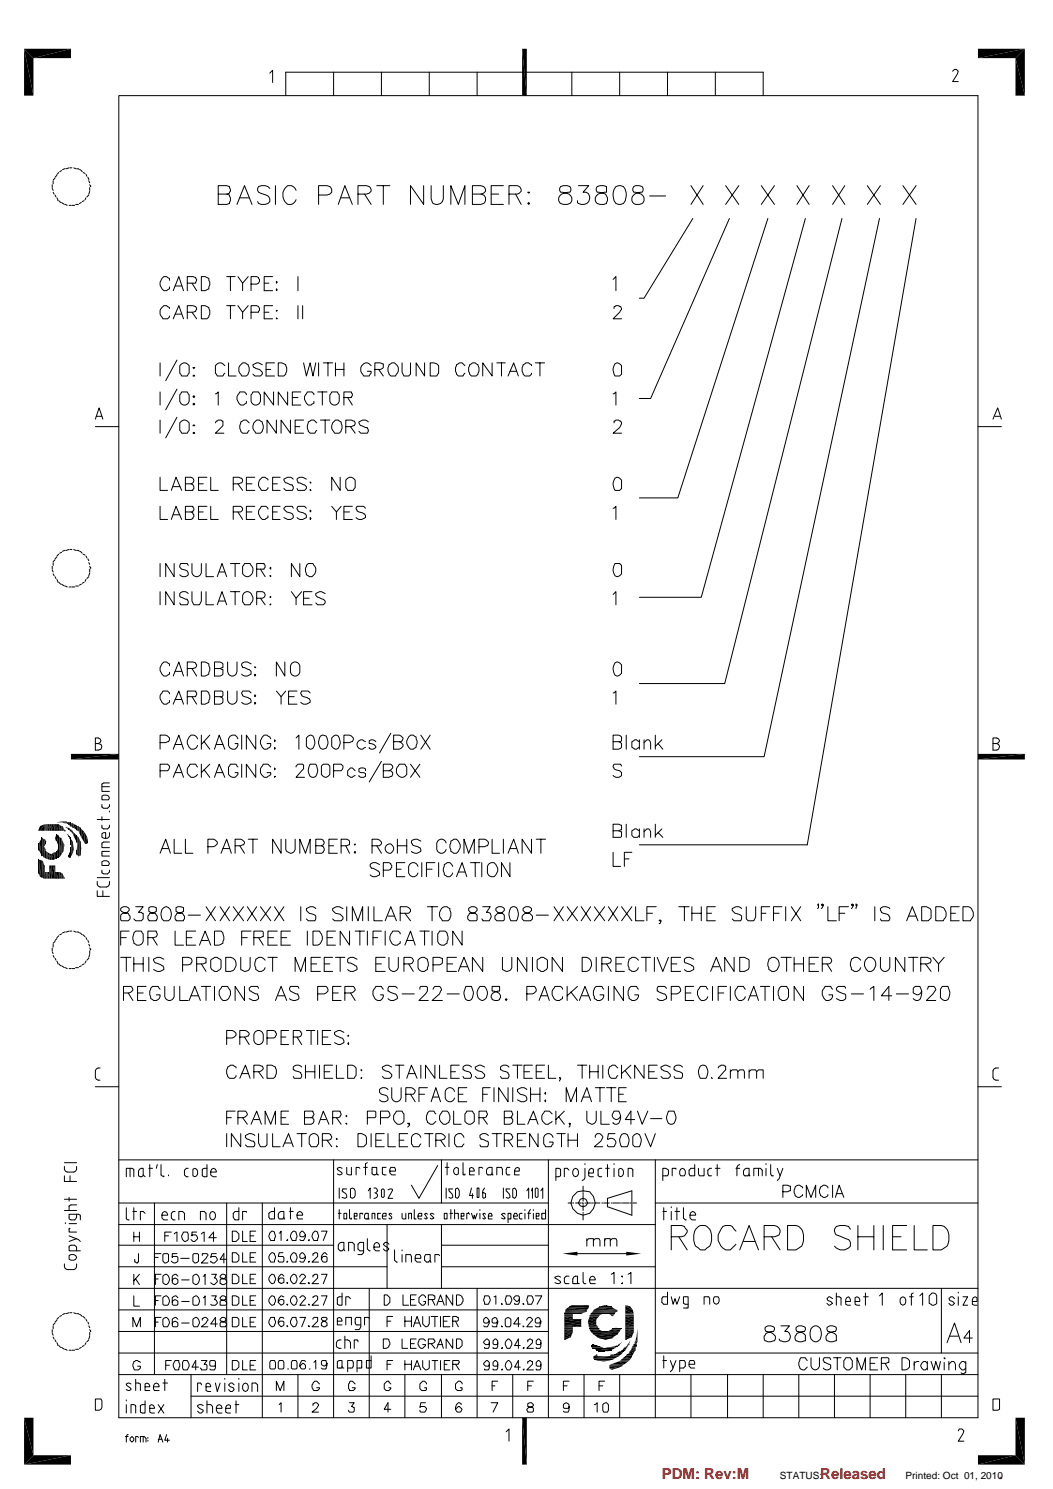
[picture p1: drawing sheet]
<svg xmlns="http://www.w3.org/2000/svg" width="297mm" height="420mm" viewBox="0 0 297 420" stroke-linecap="round" stroke-linejoin="round" font-family="sans-serif">
<defs><g id="words">
<g font-size="4.2" fill="#f00">
<text x="186.7" y="417.3">PDM: Rev:M</text>
<text x="231.4" y="417.3">Released</text>
<text x="281.8" y="417.3">.</text>
</g>
<g font-size="2.8">
<text x="220" y="417.3">STATUS:</text>
<text x="255.5" y="417.3">Printed: Oct 01, 2010</text>
</g>
</g></defs>
<g fill="none" stroke="#000" stroke-width=".28">
<path d="M33.5 27h242.4v373h-242.4zM76.1 20.6l.8-.8v3.5M80.6 27v-6.6h134.7v6.6M94.1 20.4v6.6M107.6 20.4v6.6M121.1 20.4v6.6M134.6 20.4v6.6M161.3 20.4v6.6M174.8 20.4v6.6M188.3 20.4v6.6M201.8 20.4v6.6M268.7 20.1l.6-.5h.5l.5 .5-.2 .8-1.4 2.1h1.6"/>
<path d="M14.7 52.1v.8M14.7 53.2l.3 .5M15 51.1v.8M15 54.2l.3 .6M15.5 50.3l-.5 .5M15.5 55l.3 .6M16.1 55.8l.2 .8M16.1 49.5l-.6 .5M16.6 48.7l-.5 .5M16.6 56.6l.5 .5M17.4 48.2l-.6 .2M17.4 57.1l.8 .6"/>
<path d="M18.4 47.6l-.8 .3M18.4 57.7l.6 .2M19.5 47.4l-.8 .2M19.5 57.9h.5M19.8 47.4h.5M20.3 57.9h.8M20.8 47.4l.5 .2M21.3 57.7h.8M21.6 47.6h.5l.3 .3M22.7 47.9l.5 .5M22.9 57.1l-.5 .3M23.5 48.7l.5 .2"/>
<path d="M23.7 56.6l-.5 .3M24.3 49.2l.2 .5M24.3 55.8l-.3 .6M24.8 50l.2 .8M25 51.1l.3 .5M25 55l-.5 .6M25.3 52.9v.8M25.3 52.1l.3 .6v-.3M25.3 54l-.3 .8M61.6 54.8h2.3l.8-.3v-.3a1.32 1.32 0 0 0 0-1.5l-.8-.3h-2.3v5.3h2.3l.8-.3a2.54 2.54 0 0 0 0-2.4l-.8-.2M66.9 57.7l2.1-5.3 2.1 5.3M67.6 55.8h2.7"/>
<path d="M76.1 53.2a2.55 2.55 0 0 0-3.2-.5 1.12 1.12 0 0 0 .6 1.8l1.6 .5a1.35 1.35 0 0 1 1 1.1 1.35 1.35 0 0 1-.5 1.3l-.8 .3h-1.1l-.8-.3-.2-.5M77.7 52.4v5.3M83.5 53.7a1.97 1.97 0 0 0-2.4-1.3 3.2 3.2 0 0 0 0 5.3 1.97 1.97 0 0 0 2.4-1.3M89.9 55h2.4l.7-.2 .6-.6a1.44 1.44 0 0 0-1.3-1.8h-2.4v5.3M95.4 57.7l1.9-5.3 2.1 5.3M96.2 55.8h2.4M101 54.8h2.4l.8-.3 .5-.5v-.6l-.5-.7-.8-.3h-2.4v5.3M102.8 54.8l1.9 2.9M106.3 52.4h3.7M108.1 52.4v5.3M119.5 52.4v5.3l-3.7-5.3v5.3M121.6 52.4v3.7l.3 .8a1.68 1.68 0 0 0 2.9 0l.3-.8v-3.7"/>
<path d="M127.2 57.7v-5.3l2.1 5.3 1.8-5.3v5.3M133.3 54.8h2.3l.8-.3 .6-.5-.3-1.1-1.1-.5h-2.3v5.3h2.3a1.46 1.46 0 0 0 1.4-1.5 1.46 1.46 0 0 0-1.4-1.4M138.6 54.8h2.1M142 52.4h-3.4v5.3h3.4M143.6 54.8h2.4l1-.8a1.42 1.42 0 0 0-1-1.6h-2.4v5.3M145.4 54.8l1.6 2.9M148.9 54.2h.5l-.3 .3zM148.9 57.4l.2-.3 .3 .3-.3 .3zM158.1 52.7l-.2 .5 .2 1a4.2 4.2 0 0 1 2.9 1.1 1.47 1.47 0 0 1-1 2.4h-1.1a1.59 1.59 0 0 1-1.4-1.7 1.59 1.59 0 0 1 1.7-1.5l1.6-.3 .2-.5-.2-1-.8-.3h-1.1zM163.2 52.4h2.9l-1.6 1.8a1.73 1.73 0 0 1 1.9 1.6 1.73 1.73 0 0 1-1.7 1.9l-1.5-.3-.3-.3v-.5M168.5 52.7l-.3 .5 .3 1 2.3 .6a2.35 2.35 0 0 1 .3 2.6 2.25 2.25 0 0 1-3.2-.8 1.79 1.79 0 0 1 1.6-2.1l1.6-.3v-1.5l-.8-.3h-1.1zM173.7 52.7a1.91 1.91 0 0 1 2.1 0 1.91 1.91 0 0 1 .9 1.8l-.3 2.1a1.71 1.71 0 0 1-1.6 1.1 1.71 1.71 0 0 1-1.6-1.1 4 4 0 0 1 .5-3.9z"/>
<path d="M178.8 52.7l-.3 .5 .3 1 2.1 .6a1.53 1.53 0 0 1 .8 1.6 1.53 1.53 0 0 1-1.3 1.3h-1.1a1.63 1.63 0 0 1-1.1-1.7 1.63 1.63 0 0 1 1.4-1.5l1.6-.3 .2-1-.2-.5-.8-.3h-1.1zM183.3 55.3h4.5M194.9 52.4l3.4 5.3M198.3 52.4l-3.4 5.3M204.7 52.4l3.7 5.3M208.4 52.4l-3.7 5.3M214.8 52.4l3.7 5.3M218.5 52.4l-3.7 5.3M224.8 52.4l3.4 5.3M228.2 52.4l-3.4 5.3M234.9 52.4l3.4 5.3M238.3 52.4l-3.4 5.3"/>
<path d="M244.7 52.4l3.7 5.3M248.4 52.4l-3.7 5.3M254.7 52.4l3.7 5.3M258.4 52.4l-3.7 5.3M47.8 79.1v-.5l-.8-.5h-.8a2.35 2.35 0 0 0 0 3.9h.8l.8-.5v-.5M52.8 79.9h2.4l.3-.8-.3-.8-.8-.2h-1.6v3.9M54.2 79.9l1.3 2.1M56.8 78.1h1.1l1 .5 .3 1-.3 1.9-1 .5h-1.1zM63.9 78.1h2.4M65 78.1v3.9M67.1 78.1l1.3 1.8 1.6-1.8M68.4 79.9v2.1"/>
<path d="M74.5 79.9h1.3M76.9 78.1h-2.4v3.9h2.4M78 79.4l.2 .2-.2 .3zM84 78.1v3.9M172.9 78.8l.8-.7v3.9M195.4 61.6l-13.7 22.5h-1.3M205.8 61.6l-22.3 50.8h-3.1M216.6 61.6l-25.4 78.9h-10.8M227.2 61.6l-29.4 106.9h-17.4M237.5 61.6l-33.1 131.3h-24M248.1 61.6l-32.6 151.9h-35.1M258.4 61.6l-30.7 176.8h-47.3"/>
<path d="M47.8 87v-.2l-.8-.5a1.85 1.85 0 0 0-1.7 .9 1.85 1.85 0 0 0 .1 2l.5 .8h1.4l.5-.6v-.2M48.9 82l1.5-3.9 1.4 3.9M48.9 90l1.5-3.7 1.4 3.7M49.4 80.7h1.8M49.4 88.6h1.8M52.8 88.1h1.6l.8-.3 .3-.5-.3-.8-.8-.2h-1.6v3.7M54.2 88.1l1.3 1.9M56.8 86.3h1.1l1 .5a2.55 2.55 0 0 1-.5 3.2h-1.6zM63.9 86.3h2.4M65 86.3v3.7M67.1 86.3l1.3 1.8 1.6-1.8M68.4 88.1v1.9"/>
<path d="M70.8 80.2h1.6l.5-.3 .3-.5-.3-1.1-.5-.2h-1.6v3.9M70.8 88.1h2.1l.3-.5-.3-1.1-.5-.2h-1.6v3.7M74.5 88.1h1.3M76.9 86.3h-2.4v3.7h2.4M78 81.5l.2 .3-.2 .2zM78 87.6h.2l-.2 .2zM78 89.7l.2 .3h-.2zM84 86.3v3.7M85.4 86.3v3.7M173.2 87v-.5l.5-.2h.8l.6 .2 .2 .8-2.4 2.7h2.4M26.9 118.3l1.1-3.2 1 3.2M27.2 117.5h1.6"/>
<path d="M45.2 102.4v3.7M45.2 110.6v3.7M45.2 118.5v3.7M49.9 101.6l-3.2 5.8M49.9 109.8l-3.2 5.8M49.9 117.7l-3.2 5.9M50.7 103.2a1.48 1.48 0 0 1 1.3-.8 1.48 1.48 0 0 1 1.4 .8v2.1l-.6 .8h-1.6l-.5-.8zM51.2 110.6h1.6l.6 .8v1.8a1.35 1.35 0 0 1-1.4 1.1 1.35 1.35 0 0 1-1.3-1.1v-1.8zM51.2 118.8a1.41 1.41 0 0 1 2.2 .5v2.1l-.6 .8h-1.6l-.5-.8v-2.1zM54.4 103.7h.5l-.2 .3zM54.7 105.8l.2 .3h-.5zM54.7 111.7l.2 .2-.2 .3-.3-.3z"/>
<path d="M54.7 113.8l.2 .2-.2 .3-.3-.3zM54.7 119.9l.2 .2h-.5zM60.8 111.1h.2l.6-.5v3.7M60.8 119.3l.2-.5 .6-.3h.8l.5 .3v1.3l-2.1 2.1h2.3M63.4 103.2a1.48 1.48 0 0 0-1.3-.8 1.48 1.48 0 0 0-1.3 .8v2.1l.5 .8h1.6l.5-.8M64.5 102.4v3.7h2.1M67.6 103.2l.8-.8h.8a2.21 2.21 0 0 1 .3 3.7h-1.3a2.67 2.67 0 0 1-.6-2.9zM69.5 111.4v-.3l-.5-.5h-1.4a2.48 2.48 0 0 0-.2 3.2l.5 .5h.8l.8-.5v-.6M70.3 119.3l-.8-.8h-.8l-.8 .6a2.55 2.55 0 0 0 .5 3.1h1.4l.5-.8M71.3 110.6h1.6l.6 .8v1.8a1.35 1.35 0 0 1-1.4 1.1 1.35 1.35 0 0 1-1.3-1.1v-1.8zM72.4 118.5h.8l.8 .6a2.55 2.55 0 0 1-.5 3.1h-1.4a2.67 2.67 0 0 1-.5-2.9zM74 102.9l-1.1-.5h-.5l-1.1 .5 .3 .8 1.6 .5 .8 .8v.6l-.5 .5h-1.6l-.6-.5"/>
<path d="M75.1 104.2h1.3M77.2 110.6v3.7l-2.7-3.7v3.7M77.4 102.4h-2.3v3.7h2.3M78 118.5v3.7l-2.7-3.7v3.7M78.5 102.4h1.1l1 .5a2.55 2.55 0 0 1-.5 3.2h-1.6zM81.1 110.6v3.7l-2.6-3.7v3.7M81.9 118.5v3.7l-2.6-3.7v3.7M82.5 112.2h1.5M84.8 110.6h-2.3v3.7h2.3M85.6 102.4l.8 3.7 1.1-3.7 .8 3.7 .8-3.7M85.6 118.5h-2.3v3.7h2.3M88.5 111.4v-.3l-.5-.5h-1.3a2.48 2.48 0 0 0-.3 3.2l.6 .5h.8l.7-.5v-.6"/>
<path d="M89.3 119.3l-.8-.8h-.7l-.8 .6a2.55 2.55 0 0 0 .5 3.1h1.3l.5-.8M89.6 110.6h2.7M89.9 102.4v3.7M90.4 118.5h2.6M90.9 110.6v3.7M91.2 102.4h2.6M91.7 118.5v3.7M92.5 102.4v3.7M93.6 110.6h1.6l.5 .8v1.8a1.35 1.35 0 0 1-1.3 1.1 1.35 1.35 0 0 1-1.4-1.1v-1.8zM94.6 118.5h.8l.8 .6a2.55 2.55 0 0 1-.5 3.1h-1.3a2.67 2.67 0 0 1-.6-2.9zM94.6 104.2h2.4M94.6 102.4v3.7"/>
<path d="M97 112.2h2.1l.3-.5-.3-1.1h-2.1v3.7M97 102.4v3.7M98.1 112.2l1.3 2.1M103.9 119.1l-.8-.6h-.8l-1.1 .6 .6 1 1.3 .5h.5l.3 .6-.3 1h-1.8l-.6-.5M104.7 103.2a1.56 1.56 0 0 0-1.7-.8 1.56 1.56 0 0 0-1.2 1.3 3.1 3.1 0 0 0 .8 2.4h1.6l.5-.8v-.5h-1.1M105.7 104.2h1.6l.6-.2 .2-.3v-1l-.8-.3h-1.6v3.7M106.8 104.2l1.3 1.9M109.7 102.9l.8-.5a1.85 1.85 0 0 1 1.7 1 1.85 1.85 0 0 1-.1 1.9l-.5 .8h-1.4a2.55 2.55 0 0 1-.5-3.2zM113.4 102.4v2.6l.5 1.1h1.4l.5-.5v-3.2M119.8 102.4v3.7l-2.4-3.7v3.7M121.4 102.4h1l.8 .3 .5 .5v2.1l-.5 .8h-1.8zM131.1 103.2l-.7-.8h-.8a2.21 2.21 0 0 0-.3 3.7h1.3l.5-.8"/>
<path d="M132.5 102.9l.8-.5h.8a2.21 2.21 0 0 1 .2 3.7h-1.3a2.55 2.55 0 0 1-.5-3.2zM138.8 102.4v3.7l-2.6-3.7v3.7M140.1 102.4h2.4M141.5 102.4v3.7M143.3 106.1l1.6-3.7 1.3 3.7M143.8 104.8h1.9M149.9 103.2v-.3l-.8-.5h-.8a2.21 2.21 0 0 0-.2 3.7h1.3l.5-.5v-.3M151 102.4h2.6M152.3 102.4v3.7M172.9 111.1h.3l.5-.5v3.7M173.2 119.3v-.5l.5-.3h.8l.6 .3 .2 .8-.5 1-1.9 1.6h2.4M173.5 102.7l.8-.3 1 .8v2.4l-.5 .5h-1.3a3 3 0 0 1 0-3.4z"/>
<path d="M280.1 118.3l1.3-3.2 1.1 3.2M280.6 117.5h1.4M26.9 120.4h6.6M45.2 134.7v3.7h2.1M48.3 138.4l1.4-3.7 1.5 3.7M48.9 137.3h1.8M52.3 136.5h1.6l.5-.2 .3-.6-.3-.8-.5-.2h-1.6v3.7h2.1l.3-1.1-.3-.5-.5-.3M54.7 122l.2 .2h-.5zM56 136.5h1.3M58.4 134.7h-2.4v3.7h2.4M59.4 134.7v3.7h2.2M65.8 136.5h1.6l.8-.2 .2-.6-.2-.8-.8-.2h-1.6v3.7"/>
<path d="M67.1 136.5l1.3 1.9M69.5 136.5h1.6M71.9 134.7h-2.4v3.7h2.4M75.6 135.5v-.3l-.8-.5a1.85 1.85 0 0 0-1.7 .9 1.85 1.85 0 0 0 .1 2l.5 .8h1.4l.5-.6v-.2M76.9 136.5h1.3M79 134.7h-2.1v3.7h2.1M82.7 135.2l-.8-.5h-.8l-1 .5 .5 1.1 1.3 .5h.6l.2 .5-.2 1.1h-1.9l-.5-.6M83.3 120.4h1.3M86.4 135.2l-1-.5h-.8l-.6 .2-.2 .3 .2 1.1h.6l1.3 .5 .5 .5v.5l-.5 .6h-1.9l-.2-.6M87.5 136l.3 .3h-.3zM87.5 138.1l.3 .3h-.3zM96 134.7v3.7l-2.4-3.7v3.7"/>
<path d="M97.5 135.5a1.48 1.48 0 0 1 1.4-.9 1.48 1.48 0 0 1 1.3 .9v2.1l-.5 .8h-1.6l-.6-.8zM97.5 120.4h1.6l.8-.3 .3-.5-.3-.8-.8-.3h-1.6v3.7M98.9 120.4l1.3 1.8M173.5 134.9l.8-.2 1 .8v2.3l-.5 .6h-1.3a3 3 0 0 1 0-3.5zM275.9 120.4h6.6M14.7 159.8v.8M15 158.8v.7M15.5 158l-.5 .5M16.1 157.2l-.6 .5M16.6 156.4l-.5 .5M17.4 155.8l-.6 .3M18.4 155.3l-.8 .3"/>
<path d="M19.5 155l-.8 .3M19.8 155h.5M20.8 155l.5 .3M21.6 155.3h.5l.3 .3M22.7 155.6l.5 .5M23.5 156.4l.5 .2M24.3 156.9l.2 .5M24.8 157.7l.2 .5M25 158.8l.3 .5M25.3 159.8l.3 .5v-.2M45.2 142.9v3.7h2.1M45.2 159v3.7"/>
<path d="M48.3 146.6l1.4-3.7 1.5 3.7M48.9 145.3h1.8M49.1 159v3.7l-2.4-3.7v3.7M52.3 144.5h2.1l.3-.6-.3-1h-2.1v3.7h1.6l.5-.3 .3-1-.3-.6-.5-.2M53.1 159.5l-.3-.5h-1.8l-.3 .5v.6l.5 .5 1.6 .5 .3 1.1a1.51 1.51 0 0 1-2.4 0M54.2 159v2.7a1.35 1.35 0 0 0 1.3 1 1.35 1.35 0 0 0 1.3-1v-2.7M56 144.5h1.3M58.1 159v3.7h2.1M58.4 142.9h-2.4v3.7h2.4M59.4 142.9v3.7h2.2M65 159h2.6M65.8 144.5h2.1l.5-.6v-.5l-.5-.5h-2.1v3.7"/>
<path d="M66.3 159v3.7M67.1 144.5l1.3 2.1M69 159h1.6a2.67 2.67 0 0 1 .5 2.9 1.48 1.48 0 0 1-1.3 .8 1.48 1.48 0 0 1-1.4-.8v-2.1zM69.5 144.5h1.6M71.9 142.9h-2.4v3.7h2.4M75.6 143.7v-.3l-.5-.5h-1.4a2.48 2.48 0 0 0-.2 3.2l.5 .5h.8l.8-.5v-.6M76.9 144.5h1.3M79 142.9h-2.1v3.7h2.1M82.7 143.4l-.2-.5h-1.9l-.5 .5v.3l.8 .8 1.6 .5 .2 .5v.6l-.8 .5h-.8l-1-.5M84.6 159v3.7l-2.4-3.7v3.7M86.4 159.5l.6-.5h1.3a2.67 2.67 0 0 1 .5 2.9l-.8 .8h-.8l-.8-.5a3.3 3.3 0 0 1 0-2.7zM86.4 143.4l-.5-.5h-1.9l-.2 .5 .2 .8 2.2 .8 .2 1.1-1 .5h-.8l-.8-.5"/>
<path d="M87.5 143.9l.3 .3-.3 .3zM87.5 146.1l.3 .2-.3 .3zM93.6 142.9l1.3 1.6 1.3-1.6M94.9 144.5v2.1M97 144.5h1.6M99.4 142.9h-2.4v3.7h2.4M103.1 143.4l-.5-.5h-1.9l-.2 .5 .2 .8 2.1 .8 .3 1.1-1.1 .5h-.8l-.7-.5M172.9 143.4h.3l.5-.5v3.7M173.5 159h1.3l.5 .5v2.4l-.5 .6-.8 .2a2.31 2.31 0 0 1-.8-3.2zM14.7 160.9l.3 .5M15 161.9l.3 .6M15.5 162.7l.3 .5"/>
<path d="M16.1 163.5l.2 .8M16.6 164.3l.5 .5M17.4 164.8l.8 .6M18.4 165.4l.6 .2M19.5 165.6h.5M20.3 165.6h.8M21.3 165.4h.8M22.9 164.8l-.5 .3M23.7 164.3l-.5 .3M24.3 163.5l-.3 .5M25 162.7l-.5 .5M25.3 160.6v.8"/>
<path d="M25.3 161.7l-.3 .8M45.2 167v3.7M49.1 167v3.7l-2.4-3.7v3.7M53.1 167.5a1.51 1.51 0 0 0-2.4 0v.8l.3 .2 1.3 .6h.5l.3 .5-.3 1.1h-1.8l-.3-.6M54.2 167v2.6l.5 1.1h1.6l.5-1.1v-2.6M58.1 167v3.7h2.1M61.3 162.7l1.3-3.7 1.3 3.7M61.3 170.7l1.3-3.7 1.3 3.7M61.8 161.4h1.6M61.8 169.6h1.6M65 167h2.6M66.3 167v3.7"/>
<path d="M68.7 167.5a1.28 1.28 0 0 1 2.1 0l.5 1a2.97 2.97 0 0 1-.7 2.2h-1.6l-.6-.8v-1.9zM72.4 160.6h2.1l.3-.5-.3-1.1h-2.1v3.7M72.4 168.8h1.6l.5-.3 .3-.5-.3-.8-.5-.2h-1.6v3.7M73.5 160.6l1.3 2.1M73.5 168.8l1.3 1.9M76.1 160.3l.3-.2v.5zM76.1 162.5h.3v.2zM76.1 168.5l.3-.2v.2zM76.1 170.7l.3-.3v.3zM82.2 167l1.3 1.8 1.6-1.8M83.5 168.8v1.9M85.6 168.8h1.6"/>
<path d="M88 167h-2.4v3.7h2.4M91.7 167.5l-1-.5h-.6l-1 .5v.5l.5 .5 1.6 .6 .5 .5v.5l-.5 .6h-1.6l-.5-.6M172.9 167.7l.8-.7v3.7M47.8 187.9v-.6l-.8-.5h-.8a2.35 2.35 0 0 0 0 4h.8l.8-.6v-.5M47.8 195.8v-.3l-.5-.5h-1.4a2.48 2.48 0 0 0-.2 3.2l.5 .5h.8l.8-.5v-.6M48.9 190.8l1.5-4 1.4 4M48.9 198.7l1.5-3.7 1.4 3.7M49.4 189.4h1.8M49.4 197.4h1.8M52.8 188.6h1.6l.8-.2 .3-.5-.3-.8-.8-.3h-1.6v4M52.8 196.6h2.4l.3-.5-.3-1.1h-2.4v3.7M54.2 188.6l1.3 2.2"/>
<path d="M54.2 196.6l1.3 2.1M56.8 186.8h1.1l1 .5 .3 1.1-.3 1.8-1 .6h-1.1zM56.8 195h1.6a2.43 2.43 0 0 1 .5 2.6v.6l-1 .5h-1.1zM60.5 188.6h1.6l.8-.2v-1.1l-.8-.5h-1.6v4h1.6l.8-.6v-1.3l-.8-.3M60.5 196.6h2.1l.3-.3v-1l-.3-.3h-2.1v3.7h1.6l.8-.5v-1.1l-.8-.5M64.2 186.8v2.6l.3 .8a1.28 1.28 0 0 0 2.1 0l.3-.8v-2.6M64.2 195v2.6a1.35 1.35 0 0 0 1.3 1.1 1.35 1.35 0 0 0 1.4-1.1v-2.6M70.8 187.3l-1-.5h-.8l-.8 .5 .2 1.1h.6l1.3 .5 .5 .5v.8l-1 .6h-.8l-.8-.6M70.8 195.5l-.5-.5h-1.9l-.2 .5 .2 .8 2.2 .8 .2 1.1-1 .5h-.8l-.8-.5M71.9 188.1l.2 .3h-.2zM71.9 190.2l.2 .3-.2 .3zM71.9 196.1l.2 .2-.2 .3z"/>
<path d="M71.9 198.2l.2 .2-.2 .3zM78 195l1.3 1.6 1.3-1.6M79.3 196.6v2.1M80.3 186.8v4l-2.3-4v4M81.4 196.6h1.6M82.2 187.3a1.33 1.33 0 0 1 1.4-.5 1.33 1.33 0 0 1 1 1.1v1.8a1.35 1.35 0 0 1-1.3 1.1 1.35 1.35 0 0 1-1.4-1.1v-1.8zM83.8 195h-2.4v3.7h2.4M87.5 195.5l-.5-.5h-1.9l-.3 .5 .3 .8 2.1 .8 .3 1.1-1.1 .5h-.8l-.8-.5M172.9 195.5h.3l.5-.5v3.7M173.5 187.1l.8-.3 1 .8v2.4l-.5 .5-.8 .3a2.31 2.31 0 0 1-.8-3.2zM26.9 208.2h.8l.5 .3 .3 .5-.3 .5-.5 .3 .8 .3 .3 .5-.3 .8-1.6 .3zM26.9 209.8h.8"/>
<path d="M45.2 209.5h1.5l.8-.2 .3-1.1-1.1-.8h-1.5v4M45.2 217.5h2.1l.5-.8v-.5l-.5-.6h-2.1v3.7M48.9 211.4l1.5-4 1.4 4M48.9 219.3l1.5-3.7 1.4 3.7M49.4 210.1h1.8M49.4 218h1.8M55.7 208.5a1.35 1.35 0 0 0-1-1 1.35 1.35 0 0 0-1.3 .5 2.28 2.28 0 0 0 .5 3.4 1.51 1.51 0 0 0 1.8-1.1M55.7 216.4l-.5-.8h-1.6a2.67 2.67 0 0 0-.5 2.9l.8 .8h.8l1-.8M56.8 207.4v4M56.8 215.6v3.7M57.6 209.3l1.6 2.1M57.6 217.2l1.6 2.1"/>
<path d="M59.2 207.4l-2.4 2.7M59.2 215.6l-2.4 2.4M60.5 211.4l1.3-4 1.6 4M60.5 219.3l1.3-3.7 1.6 3.7M61 210.1h1.9M61 218h1.9M67.1 208.5l-.8-1.1a1.51 1.51 0 0 0-1.8 1.1v1.8a1.35 1.35 0 0 0 1.6 1.1 1.35 1.35 0 0 0 1-1.6h-.8M67.1 216.4l-.5-.8h-1.6l-.5 .8v2.1l.5 .6 .5 .2h.8l.8-.8v-.5h-.8M68.2 207.4v4M68.2 215.6v3.7M72.1 207.4v4l-2.6-4v4M72.1 215.6v3.7l-2.6-3.7v3.7"/>
<path d="M76.4 208.5a2.07 2.07 0 0 0-1.9-1.1 2.35 2.35 0 0 0 0 4 2.07 2.07 0 0 0 1.9-1.1v-.5h-1.1M76.4 216.4l-.8-.8h-1.3a2.67 2.67 0 0 0-.6 2.9l.8 .8h.8l1.1-.8v-.5h-1.1M77.4 208.8l.3 .2-.3 .3zM77.4 210.9l.3 .2-.3 .3zM77.4 216.7l.3 .3-.3 .2zM77.4 219.1h.3l-.3 .2zM83.5 208.2l.8-.8v4M83.5 216.4v-.2l.5-.6h1.4l.2 .3v1.1l-2.1 2.3h2.4M86.4 208.2l.6-.5 .8-.3a2.31 2.31 0 0 1 .7 3.2l-.2 .5-.5 .3-.8-.3-.6-.5zM87.5 215.6h1.6a3 3 0 0 1 0 3.5 1.12 1.12 0 0 1-1.9-.6 2.95 2.95 0 0 1 .3-2.9zM90.4 207.7l.5-.3 1.1 .3a3 3 0 0 1 0 3.4l-1.1 .3a2.31 2.31 0 0 1-.8-3.2zM90.7 216.2a1.59 1.59 0 0 1 2.3 0v2.3l-1 .8-.8-.2-.5-.6z"/>
<path d="M93.6 208.2l.5-.5 .8-.3a2.31 2.31 0 0 1 .8 3.2l-.3 .5-.5 .3-.8-.3-.5-.5zM94.1 217.5h2.1l.5-.8v-.5l-.5-.6h-2.1v3.7M97 209.5h1.6l.8-.2 .3-1.1-1.1-.8h-1.6v4M100.2 217.5l-.8-.8h-.5l-.8 .8v1.3l.8 .5h.5l.8-.5M103.1 209.3a1.33 1.33 0 0 0-2.3 .3 1.33 1.33 0 0 0 1.5 1.8l.8-.5M103.1 217.5v-.5l-.5-.3h-.8l-.6 .3v.8l1.9 .5v.8l-.5 .2h-.8l-.6-.2v-.3M106 209.3a1.26 1.26 0 0 0-1.8-.3v.8a1.51 1.51 0 0 1 1.8 1.1 1.26 1.26 0 0 1-1.8 .2v-.2M107.6 214.8l-3.4 5.9M108.1 217.5h1.6l.5-.3 .6-.5v-.5l-.6-.6h-2.1v3.7h1.6l.8-.2 .3-1.1-.6-.5h-.5M110.2 206.9l-3.1 5.6M111 209.3h2.2l.5-1.1-1.1-.8h-1.6v4h1.6l1.1-.8v-.5l-1.1-.8M112.6 215.6h1.6l.5 .8v2.1a1.56 1.56 0 0 1-1.6 .8 1.56 1.56 0 0 1-1.3-1.3 3.1 3.1 0 0 1 .8-2.4z"/>
<path d="M115.3 208l.5-.6h.8l.8 .6 .3 1-.3 1.9-.8 .5h-.8a2.28 2.28 0 0 1-.5-3.4zM115.8 215.6l2.6 3.7M118.4 215.6l-2.6 3.7M118.7 207.4l2.7 4M121.4 207.4l-2.7 4M172.9 209.3h2.2l.2-.3v-1l-.8-.6h-1.6v4h1.6l.8-.5v-1.1l-.8-.5M175.3 216.2l-.2-.6h-1.9l-.3 .6 .3 .8 1.6 .5 .5 .5v.8a1.51 1.51 0 0 1-2.4 0M176.7 207.4v4M180.4 209.3l-.8-.5h-.6l-.8 .5v1.6l.8 .5h.6l.8-.5M180.4 208.8v2.6M181.7 209.5l.8-.7h.5l.3 .2 .2 .5v1.9M181.7 208.8v2.6"/>
<path d="M184.9 207.4v4M185.6 209.8l1.4 1.6M186.7 208.8l-1.8 1.8M280.1 208.2h1.1l.5 .3 .3 .5-.3 .5-.5 .3 .5 .3 .3 .5-.3 .8-.5 .3h-1.1zM280.1 209.8h1.1M10.8 237.9v2.1M10.9 237.9v2.1M11.2 237.3v3.2M11.8 236.3v5.3M12 236.3v5.3M12.2 236.5v5.3M12.3 236.8v5"/>
<path d="M12.5 236.8v5.3M12.7 239.2v2.9M12.9 239.7v2.7M16.1 235.5v2.1M16.6 235.7v6.4M16.7 236v5.8M17.5 236.5v4.5M17.6 237.3v3.2M17.8 237.3v3.2M18 237.9v2.3M19.9 239.4v2.7M20 236.8v5"/>
<path d="M20.2 236.8v4.8M20.4 237.1v4.2M20.5 237.6v2.9M20.7 237.6v2.9M21.6 235.7v2.2M21.7 235.7v5.6M22 236v5.6M22.1 236.3v5.3M22.3 236.3v5.3M22.5 233.4v2.1M22.5 236.8v4.8M22.7 233.4v2.3"/>
<path d="M22.7 237.3v4M22.8 233.6v2.7M22.8 237.3v4M23.9 234.7v3.4M24 235.2v2.9M24.7 236v2.1M27.4 231.2h3.5M28.8 224.6l.5-.2h.8l.5 .2 .3 .6-.3 .5h-1.8zM28.8 232.8v.8l.5 .3h1l.6-.5v-.6M28.8 227v.8l.5 .3h1l.6-.6v-.5M28.8 230.5v1M28.8 222h2.1"/>
<path d="M30.9 237.6h-1.6l-.5 .3v1.3h2.1M30.9 234.9v1.1l-.6 .5h-1l-.5-.2v-1.1l1-.3v1.6M30.9 220.9h-1.6l-.5 .3v2.1h2.1M30.9 228.9v.2M45.7 239.4h1.8M49.1 236.8v4h2.1M52.3 236.8v4h2.1M58.6 238.9h1.6l1.1-.8v-.5l-1.1-.8h-1.6v4M62.9 239.4h1.8M66.3 238.7h1.6l.8-.3 .3-.8-1.1-.8h-1.6v4M67.6 238.7l1.4 2.1M70 236.8h2.7"/>
<path d="M71.3 236.8v4M79.3 236.8v4l-2.4-4v4M80.6 236.8v2.9l.3 .5 1 .6a1.38 1.38 0 0 0 1.4-1.1v-2.9M89.1 238.7h1.6l.5-.3 .3-.5-.3-.8-.5-.3h-1.6v4h1.6l.5-.3 .3-1.1-.3-.5-.5-.2M92.8 238.7h1.3M95.2 236.8h-2.4v4h2.4M96.2 238.7h1.6l.8-.3v-1.1l-.8-.5h-1.6v4M97.5 238.7l1.1 2.1M99.9 238.4l.3-.3v.3zM105 238.7h2.1l.5-.6v-.5l-1.1-.8h-1.5v4M106.3 238.7l1.3 2.1M108.9 238.7l.8-.6a1.32 1.32 0 0 1 1.4 1.3 1.32 1.32 0 0 1-1.4 1.4 1.36 1.36 0 0 1-.8-2.1z"/>
<path d="M112.1 238.7h2.6M112.1 236.8v4M114.7 236.8v4M118.7 237.3l-1-.5h-.6l-1 .5 .2 1.1 2.1 .8 .3 .5v.5l-1 .6-1.4-.3-.2-.3M125.9 237.9a1.35 1.35 0 0 0-1.4-1.1 1.35 1.35 0 0 0-1.3 1.1v1.8a1.35 1.35 0 0 0 1.3 1.1 1.35 1.35 0 0 0 1.4-1.1M127.2 237.3l.8-.5h.8a2.35 2.35 0 0 1 0 4h-.8l-.8-.6-.3-1zM135.1 238.9h1.6l.8-.2 .3-1.1-1.1-.8h-1.6v4M138.8 236.8v4h2.1M142 236.8v4M143.8 239.4h1.9M149.9 236.8v4l-2.6-4v4M151.3 236.8h2.6"/>
<path d="M152.6 236.8v4M172.9 234.4h1.6l.8-.2v-1.4l-.8-.2h-1.6v3.7h2.2l.2-.3v-1.3l-.8-.3M176.7 232.6v3.7M180.4 234.4l-.8-.5h-.6l-.8 .5v1.3l.6 .6h1l.6-.6M180.4 233.9v2.4M181.7 234.7l.8-.8h.5l.5 .8v1.6M181.7 233.9v2.4M184.9 232.6v3.7M185.6 234.9l1.4 1.4M186.7 233.9l-1.8 1.8M10.8 242.6v4M10.9 242.6v4"/>
<path d="M11.2 242.6v4.8M11.8 242.9v4.7M12 242.9v4.7M12.2 242.9v5M12.3 243.9v4M12.5 243.9v4M13 240.2v2.2M13.3 240.2v2.2M15.4 240.5v2.1M15.4 244.2v3.7M15.9 240.2v2.2M16.1 240.2v2.2"/>
<path d="M27.4 251.4v1.5h3.5M27.4 248.7v.8l.3 .5 .5 .3h1.9l.5-.3 .3-.5v-.8M27.4 247.6h3.5M28.8 243.2l.5-.3h.8l.5 .3 .3 .5-.3 .5h-1.8zM28.8 245.5v.8l.5 .3h1l.6-.5v-.6M29 251.4v1.5M30.9 240.2h-2.1v1.4h2.1M34.3 256.1l-.3 .3v.5a2.97 2.97 0 0 0 2.2 .8l.5 .8v.8l-.5 .5h-1.9l-.3-.2v-1.4l.6-.5a1.44 1.44 0 0 0 1.8-1.3 1.51 1.51 0 0 0-2.1-.3zM38.3 255.9h2.1l-1.3 1.5h.8l.5 .3v1.6l-.5 .5h-1.6l-.6-.5M42 256.1v1.1l1.3 .5h.5l.6 .8v.8l-.3 .5h-2.1l-.3-.5v-.8l.5-.8h.6l1.3-.5v-1.1l-.8-.2h-.8zM45.2 240.8l1.5-4 1.4 4M45.7 256.6l.5-.5 .8-.2a2.41 2.41 0 0 1 .5 3.9h-1.3a2.74 2.74 0 0 1-.5-3.2z"/>
<path d="M49.7 256.1v1.1l1.3 .5h.5l.5 .8v.8l-.2 .5h-2.1l-.3-.5v-.8l.5-.8h.5l1.4-.5v-1.1l-.8-.2h-.8zM53.1 258.2h3.4M58.1 255.9l2.7 3.9M60.8 255.9l-2.7 3.9M62.1 255.9l2.6 3.9M62.4 240.8l1.5-4 1.4 4M64.7 255.9l-2.6 3.9M65.8 255.9l2.9 3.9M68.7 255.9l-2.9 3.9M69.8 255.9l2.6 3.9M72.4 255.9l-2.6 3.9M73.5 255.9l2.9 3.9"/>
<path d="M76.4 255.9l-2.9 3.9M77.4 255.9l2.7 3.9M80.1 255.9l-2.7 3.9M84.6 240.8v-4l1.6 4 1.3-4v4M84.8 255.9v3.9M89.1 256.4l-.8-.5h-.8l-1.1 .5v.5l.8 .8 1.1 .3 .8 .5v.8l-.3 .5h-1.8l-.6-.5M96.7 256.4l-1-.5h-.8l-1.1 .5v.5l.8 .8 1.4 .3 .7 .8v.5l-.5 .5h-1.8l-.6-.5M97.8 255.9v3.9M99.4 259.8v-3.9l1.6 3.9 1.3-3.9v3.9M100.2 240.2v.6l-.3-.3zM103.9 255.9v3.9M105.5 255.9v3.9h2.4"/>
<path d="M107.1 243.9l-1.1-.5h-.8l-.8 .5 .3 1.1h.5l1.6 .8 .3 .5v.6l-1.1 .5h-.8l-.8-.5M108.1 245.5h1.6l.5-.2 .3-.6-.3-1-.5-.3h-1.6v4M108.7 259.8l1.5-3.9 1.6 3.9M109.4 258.5h1.9M111.8 245.3h1.4M112.9 257.7h2.4l.5-.5v-.6l-1.1-.7h-1.8v3.9M114.2 243.4h-2.4v4h2.4M114.2 257.7l1.6 2.1M117.9 244.5a1.35 1.35 0 0 0-1.3-1.1 1.35 1.35 0 0 0-1.3 1.1v1.8a1.35 1.35 0 0 0 1.3 1.1 1.35 1.35 0 0 0 1.3-1.1M119 243.4v4M120.3 245.3h1.6M120.6 255.9h2.9"/>
<path d="M121.9 255.9v3.9M122.7 243.4h-2.4v4M123.7 243.4v4M124.5 256.4l.8-.5h.8l.8 .5v.5a2.28 2.28 0 0 1-.5 2.9h-1.6a2.72 2.72 0 0 1-.3-3.4zM127.7 244.5l-.8-1.1h-.8l-.8 .5-.2 1.1 .2 1.9 .8 .5h.8l.8-1.1M128.8 247.4l1.6-4 1.3 4M129.3 246.1h1.8M130.9 240.8v-4l1.3 4 1.6-4v4M132.5 256.1l-.3 .3a1.44 1.44 0 0 0 1.9 1.3l.5 .5v1.4l-.3 .2h-1.8l-.6-.5v-.8l.6-.8a1.54 1.54 0 0 0 2.1-1.3 1.51 1.51 0 0 0-2.1-.3zM132.7 243.4h2.7M134.1 243.4v4M135.9 243.4v4"/>
<path d="M136.2 255.9h2.1l-1.1 1.5 1.1 .3 .3 1.1-.6 1h-1.8l-.3-.5M137.8 243.9l.8-.5h.7a2.35 2.35 0 0 1 0 4 1.51 1.51 0 0 1-1.8-1.1v-1.8zM140.1 256.1l-.2 .3a1.44 1.44 0 0 0 1.8 1.3l.6 .5v1.4l-.3 .2h-1.9l-.5-.5v-.8l.8-.8a1.44 1.44 0 0 0 1.9-1.3 1.51 1.51 0 0 0-2.2-.3zM143.3 240.8l1.6-4 1.3 4M143.8 243.4v4l-2.3-4v4M144.1 256.1a1.12 1.12 0 0 1 1.9 .5 3.4 3.4 0 0 1-.3 3.2h-1.6a3.4 3.4 0 0 1 0-3.7zM147.8 256.1l-.3 .3a1.44 1.44 0 0 0 1.9 1.3l.8 .8v.8l-.5 .5h-1.9l-.5-.5v-.8l.8-.8a1.44 1.44 0 0 0 1.8-1.3 1.51 1.51 0 0 0-2.1-.3zM151.3 258.2h3.4M156.3 255.9l2.6 3.9M158.9 255.9l-2.6 3.9M160 255.9l2.9 3.9M162.9 255.9l-2.9 3.9"/>
<path d="M164 255.9l2.6 3.9M166.6 255.9l-2.6 3.9M167.7 255.9l2.9 3.9M170.6 255.9l-2.9 3.9M171.6 255.9l2.7 3.9M172.9 240.5v4h2.2M174.3 255.9l-2.7 3.9M175.3 255.9l2.9 3.9M176.1 242.4h1.3M178.2 240.5h-2.1v4M178.2 255.9l-2.9 3.9M179.3 255.9v3.9h2.4"/>
<path d="M182.5 257.7h1.6M185.1 255.9h-2.6v3.9M186.4 259.8h-.5l.3-.2 .2 .2-.2 .8h-.3M191.5 255.9h2.9M193.1 255.9v3.9M195.2 257.7h2.6M195.2 255.9v3.9M197.8 255.9v3.9M199.4 257.7h1.3M201.8 255.9h-2.4v3.9h2.4M209.2 256.4l-.8-.5h-.8l-1 .5v.5l.7 .8 1.1 .3 .8 .5v.8l-.3 .5h-1.8l-.5-.5M210.5 255.9v3.4l.5 .5h1.6l.6-1v-2.9"/>
<path d="M214.8 257.7h1.3M217.1 255.9h-2.3v3.9M218.2 257.7h1.6M220.6 255.9h-2.4v3.9M221.6 255.9v3.9M223.2 255.9l2.7 3.9M225.9 255.9l-2.7 3.9M230.9 255.3v.3l-.3-.3 .3-.2v1l-.3 .3M232.2 255.3l-.2 .3-.3-.3 .3-.2 .2 .2-.5 1.1M233.5 255.9v3.9h2.4M236.7 257.7h1.6M239.4 255.9h-2.7v3.9"/>
<path d="M240.7 255.3l-.3 .3-.2-.3 .2-.2 .3 .2-.5 1.1M241.7 255.3l-.2 .3v-.5l.2 .2-.2 1.1M246.8 255.9v3.9M251 256.4a1.87 1.87 0 0 0-2.6 0l.2 1 2.1 .8 .3 .6-.3 1h-2.1l-.2-.5M255.8 259.8l1.6-3.9 1.5 3.9M256.3 258.5h2.1M260 255.9h1.3l1.1 .5 .2 .5v2.1l-.8 .8h-1.8zM264 255.9h1.3a2.06 2.06 0 0 1 1 3.4l-.2 .5h-2.1zM268.2 257.7h1.3M270.6 255.9h-2.4v3.9h2.4M271.6 255.9h1.6a2.14 2.14 0 0 1 .8 3.4l-.2 .5h-2.2zM14.7 267.5v.8"/>
<path d="M14.7 268.6l.3 .5M15 266.4v.8M15 269.6l.3 .5M15.5 265.6l-.5 .6M15.5 270.4l.3 .5M16.1 271.2l.2 .8M16.1 264.8l-.6 .6M16.6 264.1l-.5 .5M16.6 272l.5 .5M17.4 263.5l-.6 .3M17.4 272.5l.8 .5M18.4 263l-.8 .3"/>
<path d="M18.4 273l.6 .3M19.5 262.7l-.8 .3M19.5 273.3h.5M19.8 262.7h.5M20.3 273.3h.8M20.8 262.7l.5 .3M21.3 273h.8M21.6 263h.5l.3 .3M22.7 263.3l.5 .5M22.9 272.5l-.5 .3M23.5 263.8l.5 .5M23.7 272l-.5 .3"/>
<path d="M24.3 264.6l.2 .5M24.3 271.2l-.3 .5M24.8 265.4l.2 .5M25 266.4l.3 .6M25 270.4l-.5 .5M25.3 267.5l.3 .5v-.2M25.3 269.3l-.3 .8M25.3 268.3v.8M34 264.6h1.6M34 270.1h3M35.6 270.1v4M36.4 262.7h-2.4v4"/>
<path d="M37.7 263.3l.6-.6h1.6l.5 .8v2.1a1.36 1.36 0 0 1-2.1 .8l-.6-.2v-.6a2.78 2.78 0 0 1 0-2.3zM37.7 270.1v4M37.7 272h2.7M40.4 270.1v4M41.2 278.3h-2.4v4h2.4M41.7 264.6h1.6l.8-.3a1.32 1.32 0 0 0 0-1.6h-2.4v4M42 270.1v4M43 264.6l1.4 2.1M45.2 279.1l-.6-.8h-1.6a2.67 2.67 0 0 0-.5 3v.5l.8 .5a1.46 1.46 0 0 0 1.9-1.6h-1.1M46.2 270.7l-1-.6h-.8l-1.1 .6 .5 1 2.1 .8 .3 .5v.6l-1 .5h-.8l-1.1-.5M46.5 278.3v3a1.35 1.35 0 0 0 1.3 1 1.35 1.35 0 0 0 1.3-1v-3M49.4 262.7v4h2.4"/>
<path d="M50.7 278.3v4h2.4M51.5 272.3h1.6l.8-.3 .3-.5-.3-1.1-.8-.3h-1.6v4M52.6 264.6h1.6M55.2 262.7h-2.6v4h2.6M55.5 272h1.8l.8-.3v-1.3l-.8-.3h-1.8v4M56.3 266.7l1.6-4 1.5 4M56.8 265.4h1.8M56.8 272l1.3 2.1M56.8 278.3h2.6M58.1 278.3v4M59.4 270.9l1.1-.8h.8l.8 .6 .3 .2v2.1a2.07 2.07 0 0 1-1.9 1.1l-.8-.5-.3-.6zM60.5 262.7h1.9a2.67 2.67 0 0 1 .5 2.9v.6l-1.1 .5h-1.3z"/>
<path d="M60.5 278.3v4M62.6 278.3h1.6a2.72 2.72 0 0 1 .3 3.5l-.8 .5h-.8a2.28 2.28 0 0 1-.5-3.4zM63.7 270.1h1.3a2.02 2.02 0 0 1 1.6 2 2.02 2.02 0 0 1-1.6 2h-1.3zM67.9 270.1v3.5l1.1 .5 1-.3 .6-.8v-2.9M68.2 264.6h1.6M69 278.3v4l-2.7-4v4M70.8 262.7h-2.6v4M71.6 264.6h1.9l.8-.3v-1.3l-.3-.3h-2.4v4M72.9 278.9l-.2-.6h-1.9l-.5 .6 .3 .8 1.5 .8h.6a1.32 1.32 0 0 1 0 1.5l-.6 .3h-.8l-1-.5M72.9 264.6l1.4 2.1M74.8 270.9a1.53 1.53 0 0 0-1.8-.8 1.53 1.53 0 0 0-1.1 1.6l.2 1.9 .8 .5a1.51 1.51 0 0 0 1.9-1.1M75.6 264.6h1.6"/>
<path d="M75.6 270.1h2.6M76.9 270.1v4M78.2 262.7h-2.6v4h2.6M79.3 264.6h1.6M81.9 262.7h-2.6v4h2.6M83.3 274.1v-4l1.5 4 1.4-4v4M84.3 278.9l-.3-.6h-2.1l-.2 .6 .2 .8 1.6 .8h.5a1.32 1.32 0 0 1 0 1.5 1.95 1.95 0 0 1-2.3-.2M86.7 262.7v4M87.8 272h1.5M88.3 262.7h1.8a2.72 2.72 0 0 1 .3 3.5l-.8 .5h-1.3zM90.4 270.1h-2.6v4h2.6M91.5 272h1.5"/>
<path d="M92.3 264.6h1.5M93.8 270.1h-2.3v4h2.3M94.6 262.7h-2.3v4h2.3M94.6 270.1h2.7M96 270.1v4M96.2 278.3h-2.4v4h2.4M98.6 262.7v4l-2.6-4v4M100.2 262.7h2.6M100.7 270.7l-1-.6h-.8l-.8 .6v.8l.2 .2h.6l1.6 .8 .2 .5v.6l-1 .5h-.8l-.8-.5M101.5 262.7v4M103.6 262.7v4M105.2 264.6h1.3"/>
<path d="M106 272h1.6M107.6 262.7h-2.4v4M108.1 279.1l-.5-.8h-1.6a2.72 2.72 0 0 0-.3 3.5l.8 .5a1.38 1.38 0 0 0 1.6-1.6h-.8M108.7 270.1h-2.7v4h2.7M108.7 262.7v4M109.7 270.1v2.9a1.35 1.35 0 0 0 1.3 1.1 1.35 1.35 0 0 0 1.4-1.1v-2.9M112.1 278.9l-.5-.6h-1.9l-.3 .6v.8l1.9 .8a1.02 1.02 0 0 1 .8 1.3l-1.1 .5h-.8l-.8-.5M112.9 263.5v-.2l-.5-.6h-1.6a2.72 2.72 0 0 0-.3 3.5l.8 .5h.8l.8-.5v-.6M113.9 272h1.9l.5-.3 .3-.5-.3-.8-.5-.3h-1.9v4M114.2 266.7l1.6-4 1.3 4M114.7 265.4h1.9M115.3 272l1.3 2.1"/>
<path d="M117.9 270.9a1.53 1.53 0 0 1 1.8-.8 1.53 1.53 0 0 1 1.1 1.6l-.2 1.9-.8 .5a1.51 1.51 0 0 1-1.9-1.1zM118.4 279.1v-.5l.3-.3h1.6l.3 .3v1.1l-2.4 2.6h2.6M118.4 262.7h2.7M119.8 262.7v4M121.9 262.7v4M122.1 272.3h1.9l.5-.3 .3-.3v-1.3l-.8-.3h-1.9v4M122.1 279.1l.6-.8h1.3l.5 1.1-.5 1.1-2.1 1.8h2.9M124 262.7h1.6a2.67 2.67 0 0 1 .5 2.9v.6l-.8 .5a1.51 1.51 0 0 1-1.8-1.1v-2.1zM126.1 272h1.6M128.8 270.1h-2.7v4h2.7M129.3 274.1l1.6-4 1.6 4M129.8 272.8h2.1"/>
<path d="M130.4 262.7v4l-2.7-4v4M131.4 278.3h1.6a3.4 3.4 0 0 1 0 3.7 1.12 1.12 0 0 1-1.9-.5l-.2-1.6zM135.4 278.3h1.3a2.41 2.41 0 0 1-.5 4h-.3a2.41 2.41 0 0 1-.5-4zM136.2 270.1v4l-2.9-4v4M138.8 278.3v1.4a1.91 1.91 0 0 1 2.4 1.8l-.3 .5-.5 .3-1.6-.3v-.2a1.13 1.13 0 0 1-.2-1.2 1.13 1.13 0 0 1 1-.7l1.3-.2v-1.4zM141.7 270.1v3.5l1.1 .5 1-.3 .6-.8v-2.9M148.6 270.1v4l-2.6-4v4M150.2 270.1v4M151.5 270.9l1.1-.8h.8l.8 .6 .2 .2v2.1a2.07 2.07 0 0 1-1.8 1.1l-.8-.5-.3-.6zM158.7 270.1v4l-2.9-4v4M158.7 279.1v-.2l-.6-.6h-1.6a2.72 2.72 0 0 0-.2 3.5l.8 .5h.8l.8-.5v-.5M160 278.3v4"/>
<path d="M161 279.9l1.9 2.4M162.9 278.3l-2.9 2.7M164.2 270.1h1.3a2.13 2.13 0 0 1 1.4 2 2.13 2.13 0 0 1-1.4 2h-1.3zM168.2 270.1v4M169.8 272h1.6l.8-.3 .2-.5-.2-.8-.8-.3h-1.6v4M170.3 279.1l-.5-.8h-1.6a2.67 2.67 0 0 0-.5 3v.5l.8 .5a1.46 1.46 0 0 0 1.8-1.6h-1.1M171.1 272l1.3 2.1M171.6 278.3v4M173.7 272h1.6M175.9 278.3v4l-2.7-4v4M176.1 270.1h-2.4v4h2.4M180.1 270.9a1.53 1.53 0 0 0-1.8-.8 1.53 1.53 0 0 0-1.1 1.6l.2 1.9 .8 .5a1.51 1.51 0 0 0 1.9-1.1"/>
<path d="M180.1 279.1l-.5-.8h-1.6a2.67 2.67 0 0 0-.6 3v.5l.8 .5a1.46 1.46 0 0 0 1.9-1.6h-1.1M180.9 270.1h2.6M182.2 270.1v4M184.6 270.1v4M185.4 270.1l1.6 4 1.6-4M188 278.9l-.5-.6h-1.9l-.2 .6v.8l1.8 .8a1.02 1.02 0 0 1 .8 1.3l-1 .5h-.8l-.8-.5M189.4 272h1.5M192 270.1h-2.6v4h2.6M195.7 270.7l-1.1-.6h-.7l-.8 .6v.8l.2 .2 2.1 .8 .3 .5v.6l-1.1 .5h-.7l-.8-.5M195.7 278.3h-2.4v4h2.4M199.7 279.1l-.6-.8h-1.5a2.72 2.72 0 0 0-.3 3.5l.5 .5a1.51 1.51 0 0 0 1.9-1M200.5 274.1l1.6-4 1.5 4"/>
<path d="M201 272.8h1.8M201 278.3v4M205 278.3h-2.4v4M206 278.3v4M207.1 270.1v4l-2.7-4v4M208.7 270.1h1.3l1.3 .8v2.1l-.3 .6-1 .5h-1.3zM210.3 279.1l-.6-.8h-1.6a2.72 2.72 0 0 0-.2 3.5l.5 .5a1.51 1.51 0 0 0 1.9-1M214.5 278.3h2.6M215.8 278.3v4M216.9 270.7l.5-.3a1.51 1.51 0 0 1 1.6-.1 1.51 1.51 0 0 1 .8 1.4 2.1 2.1 0 0 1-1.3 2.4h-.8l-.8-.5v-.6a2.78 2.78 0 0 1 0-2.3zM218.2 278.3v4M219.8 278.9l.5-.6h1.6l.5 .8v2.2a1.36 1.36 0 0 1-2.1 .7l-.5-.2v-.5a2.54 2.54 0 0 1 0-2.4z"/>
<path d="M220.3 270.1h2.9M221.9 270.1v4M224 272h2.7M224 270.1v4M226.7 278.3v4l-2.7-4v4M226.7 270.1v4M228.2 272h1.6M230.9 270.1h-2.7v4h2.7M232 272h1.8l.5-.3 .3-.5-.3-.8-.5-.3h-1.8v4M233.3 272l1.3 2.1M234.9 279.1l-.6-.8h-1.6a2.72 2.72 0 0 0-.2 3.5l.5 .5a1.46 1.46 0 0 0 1.9-1.6h-1.1M238.6 278.9l-.3-.6h-1.9l-.5 .6 .3 .8 2.4 1v1.1l-.8 .5h-.8l-1.1-.5"/>
<path d="M242.8 270.9a1.53 1.53 0 0 0-1.8-.8 1.53 1.53 0 0 0-1.1 1.6l.3 1.9 .7 .5a1.51 1.51 0 0 0 1.9-1.1M244.1 270.9l.8-.8a1.88 1.88 0 0 1 2.1 2.4l-.8 1.3-.5 .3h-.8a2.39 2.39 0 0 1-.8-3.2zM245.4 279.1l1.1-.8v4M248.4 270.1v2.9a1.35 1.35 0 0 0 1.3 1.1 1.35 1.35 0 0 0 1.3-1.1v-2.9M255.2 270.1v4l-2.6-4v4M256.3 270.1h2.6M257.6 270.1v4M259.7 272h1.9l.8-.3 .2-.8-.2-.5-.8-.3h-1.9v4M260 279.7a1.38 1.38 0 0 1-1.3 1l-1.1-.5v-1.3l.5-.6h1.4a3.3 3.3 0 0 1 0 3.7 1.26 1.26 0 0 1-1.9-.2M261.1 272l1.5 2.1M261.6 279.1l.2-.8h1.6l.6 1.1-2.7 2.9h2.7M263.2 270.1l1.6 1.9v2.1"/>
<path d="M265.8 278.3h1.6a3.4 3.4 0 0 1 0 3.7 1.41 1.41 0 0 1-2.1-.5v-2.4zM266.3 270.1l-1.5 1.9M34.8 280.2h1.6l.6-.3 .5-.5-.3-.8-.2-.3h-2.2v4M36.2 280.2l1.3 2.1M38.8 280.2h1.6M53.4 282.3l1.5-4 1.6 4M53.9 281h2.1M63.9 292.9h1.6l.6-.3 .5-.5v-.5l-1.1-.8h-1.6v3.9M67.6 292.6h1.6l.8-.2 .3-.8-1.1-.8h-1.6v3.9M69 292.6l1.3 2.1M71.9 291.3a1.33 1.33 0 0 1 1.3-.5 1.33 1.33 0 0 1 1.1 1v1.9a1.35 1.35 0 0 1-1.4 1.1 1.35 1.35 0 0 1-1.3-1.1v-1.9zM75.3 292.9h1.9l.5-.3 .3-.5-.3-1.1-.5-.2h-1.9v3.9"/>
<path d="M77.7 282.3l1.6-4 1.6 4M78.5 281h1.8M79.3 292.6h1.3M81.4 290.8h-2.1v3.9h2.1M82.7 292.6h1.6l.5-.2 .3-.6-.3-.8-.5-.2h-1.6v3.9M83.8 292.6l1.3 2.1M86.4 290.8h2.4M87.8 290.8v3.9M89.6 280.5h1.9l.5-.3 .5-.5-.2-1.1-.3-.3h-2.4v4M89.6 290.8v3.9M90.9 292.6h1.6M93.3 290.8h-2.4v3.9h2.4"/>
<path d="M93.8 280.2h1.6M97 291.3l-1-.5h-.6l-1 .5v.5l.5 .6 1.3 .5a1.02 1.02 0 0 1 .8 1.3l-1 .5h-.6l-1-.5M97.3 280.2h1.8l1.1-.8v-.3l-.5-.8h-2.4v4M98.1 292.4l.2-.3v.3zM98.3 294.2v.5l-.2-.2zM98.9 280.2l1.3 2.1M113.4 280.5h3.5M126.1 280.5h3.5M142.8 281.8l.3 .2-.3 .3-.3-.3zM148.6 280.5h1.6l.5-.3 .6-.5-.3-1.1-.3-.3h-2.1v4M152 282.3l1.6-4 1.4 4M152.6 281h1.8"/>
<path d="M163.4 282.3l1.6-4 1.6 4M164.2 281h1.9M189.4 280.5h1.5l.6-.3 .5-.5-.3-1.1-.2-.3h-2.1v4M193.3 280.2h1.6M202.6 280.2h1.6M211 282.3l1.6-4 1.4 4M211.6 281h1.8M240.2 280.5h3.4M251.5 281h-2.9l2.1-2.7v4M252.9 280.5h3.4M26.9 306.7h6.6M28.2 301.4l-1 .2-.3 .6v1.8l.3 .5 1 .3"/>
<path d="M63.9 315.4h1.4M63.9 319.9v3.7M66.3 313.5h-2.4v3.7M66.6 301.4v-.3l-.8-.5h-.8a2.21 2.21 0 0 0-.3 3.7h1.4l.5-.6v-.2M67.1 315.4h1.6l.5-.3 .6-.5-.3-.8-.3-.3h-2.1v3.7M67.6 304.3l1.6-3.7 1.4 3.7M67.9 319.9v3.7l-2.6-3.7v3.7M68.2 302.9h1.8M68.4 315.4l1.4 1.8M70.8 317.2l1.6-3.7 1.3 3.7M71.6 302.4h1.6l.5-.2 .6-.6-.3-.8-.8-.2h-1.6v3.7M71.6 315.9h1.6"/>
<path d="M72.9 319.9v2.6l.6 1.1h1.3l.5-.5v-3.2M72.9 302.4l1.4 1.9M74.8 317.2v-3.7l1.6 3.7 1.3-3.7v3.7M75.3 300.6h1.3l1.1 .5a2.55 2.55 0 0 1-.5 3.2h-1.9zM76.9 319.9v3.7h2.1M79.3 315.4h1.3M81.4 313.5h-2.1v3.7h2.1M83.8 319.9h2.6M85.1 301.1a1.51 1.51 0 0 0-2.4 0v.8l2.1 .8 .3 .5-.3 1.1h-1.8l-.3-.6M85.1 319.9v3.7M85.9 315.4h1.9l.5-.3 .2-.5-.2-1.1h-2.4v3.7h1.9l.5-.2 .2-1.1-.2-.5h-.5M86.2 300.6v3.7"/>
<path d="M86.2 302.4h2.6M88.8 300.6v3.7M89.9 317.2l1.3-3.7 1.6 3.7M90.1 300.6v3.7M90.4 315.9h1.6M91.5 302.4h1.5M93.8 300.6h-2.3v3.7h2.3M93.8 315.4h1.6l.6-.3 .2-.5-.2-1.1h-2.2v3.7M94.9 300.6v3.7h2.1M94.9 315.4l1.3 1.8M97.5 314.9h.3v.2zM97.5 317h.3v.2z"/>
<path d="M98.1 300.6h1.3l1.1 .8v2.1l-.6 .8h-1.8zM101 319.9h1l1.1 .5 .3 .5v1.9l-.8 .8h-1.6zM101.8 301.9h.2v.3zM101.8 304.3l.2-.3v.3zM103.6 315.4h2.1l.3-.3v-1.3l-.3-.3h-2.1v3.7M104.7 319.9v3.7M107.3 315.4h2.1l.6-.5-.3-1.1-.3-.3h-2.1v3.7M108.4 319.9h-2.4v3.7h2.4M109.4 307.4a1.51 1.51 0 0 0-2.3 0v.8l.5 .6 1.6 .5 .2 1.1a1.51 1.51 0 0 1-2.3 0M109.4 319.9v3.7h2.2M110.5 301.1l-1.1-.5h-.5l-1 .5 .2 .8 1.6 .5 .8 .8v.5l-.5 .6h-1.6l-.5-.6M110.5 306.9v2.9a1.35 1.35 0 0 0 1.3 1.1 1.35 1.35 0 0 0 1.4-1.1v-2.9"/>
<path d="M111.6 300.6h2.3M111.8 313.5h1.6l.5 .8v2.1l-1 .8a1.85 1.85 0 0 1-1.7-.9 1.85 1.85 0 0 1 .1-2zM112.6 300.6v3.7M114.5 308.8h2.1l.5-1.1-1-.8h-1.6v4M114.7 304.3l1.4-3.7 1.6 3.7M115 319.9h-2.4v3.7h2.4M115.3 302.9h1.8M115.5 317l-.2 .2-.3-.2h.5v.5l-.5 .5M115.8 308.8l1.3 2.1M118.2 308.8h1.6M118.7 300.6v3.7M119.8 319.9h2.3"/>
<path d="M120.6 306.9h-2.4v4M121.1 319.9v3.7M121.6 310.9l1.3-4 1.4 4M122.1 309.6h1.6M122.7 300.6v3.7l-2.7-3.7v3.7M122.9 314.3l-.5-.8h-1.3a2.21 2.21 0 0 0 .3 3.7h.7l.8-.8M124 300.6v3.7h2.1M124.8 313.5h1.3a2.21 2.21 0 0 1-.2 3.7 1.85 1.85 0 0 1-1.7-.9 1.85 1.85 0 0 1 .1-2zM126.6 319.9v3.7M127.2 302.4h1.3M128 313.5v3.7h2.1M128.2 308a1.35 1.35 0 0 0-1.3-1.1 1.35 1.35 0 0 0-1.3 1.1v1.8a1.35 1.35 0 0 0 1.3 1.1 1.35 1.35 0 0 0 1.3-1.1"/>
<path d="M129.3 308.8h1.3M129.6 300.6h-2.4v3.7h2.4M131.7 313.5h1.6l.5 .8v2.1a1.48 1.48 0 0 1-1.3 .9 1.48 1.48 0 0 1-1.4-.9v-2.1zM131.7 306.9h-2.4v4h2.4M133 301.1a1.51 1.51 0 0 0-2.4 0v.8l2.1 .8 .3 .5-.3 1.1h-1.8l-.3-.6M135.1 315.4h1.6l.5-.3 .3-.5-.3-1.1h-2.1v3.7M136.2 308.8h1.3M136.2 315.4l1.3 1.8M136.7 301.1l-1.1-.5h-.5l-1 .5 .2 .8 1.6 .5 .8 .8v.5l-.5 .6h-1.6l-.5-.6M138.3 306.9h-2.1v4M138.8 319.9h2.7M139.3 306.9v4"/>
<path d="M140.1 319.9v3.7M142.3 315.4h1.5l.6-.3 .2-.5-.2-1.1h-2.1v3.7h1.5l.6-.2 .2-1.1-.2-.5h-.6M143.3 306.9v4l-2.6-4v4M143.6 301.1a1.51 1.51 0 0 0-2.4 0v.8l2.1 .8 .3 .5-.3 1.1h-1.8l-.3-.6M144.6 300.6h2.7M144.6 306.9v4M146 313.5v3.7h2.1M146 300.6v3.7M147.8 302.4h1.6M148.3 319.9h-2.3v3.7h2.3M148.6 307.4l-.8-.5h-.8l-1 .5v.6l.8 .8 1.5 .5 .3 .5v.6l-.8 .5h-.8l-1-.5M148.9 317.2l1.6-3.7 1.3 3.7"/>
<path d="M149.4 315.9h1.9M149.7 308.8h2.6M149.7 306.9v4M150.2 300.6h-2.4v3.7h2.4M151.3 302.4h1.5M151.8 319.9v3.7l-2.4-3.7v3.7M152.3 306.9v4M153.6 310.6l.3-.2v.5zM153.6 300.6h-2.3v3.7h2.3M153.9 308.2v.6l-.3-.3zM154.7 300.6v3.7h2.1M155.8 314.3l-.8-.8h-1.4a2.67 2.67 0 0 0-.5 2.9l.8 .8h.8l1.1-.8"/>
<path d="M156.8 313.5v3.7M157.1 319.9h2.4M157.6 315.1l1.6 2.1M158.1 304.3h-.2v-.3l.2 .3-.2 .8M158.4 319.9v3.7M159.2 313.5l-2.4 2.4M159.7 310.9v-4l1.3 4 1.6-4v4M160.2 319.9v3.7M160.8 317v.2l-.3-.2h.3v.8l-.3 .2M162.9 300.6h2.6M162.9 319.9v3.7M164 310.9l1.5-4 1.4 4"/>
<path d="M164.2 300.6v3.7M164.5 309.6h1.8M165.5 313.5v2.7l.3 .5 1.1 .5a1.38 1.38 0 0 0 1.3-1v-2.7M166.3 302.4h2.4M166.3 300.6v3.7M167.9 306.9h2.7M168.7 300.6v3.7M169.2 306.9v4M169.5 313.5v3.7h2.4M170 300.6v3.7M171.1 306.9h2.6M172.4 306.9v4"/>
<path d="M173.5 319.9h-1.9l-.2 1.6a1.65 1.65 0 0 1 2.1 .2l.2 .8-.5 1.1h-1.6l-.2-.5M174.3 301.4l-.8-.8h-.8a2.21 2.21 0 0 0-.3 3.7h1.3l.6-.8M174.5 308.8h1.4M175.1 314.9a1.2 1.2 0 0 1-1.4 1 1.2 1.2 0 0 1-1-1.3l.5-1.1h1.3a2.94 2.94 0 0 1 0 3.5l-1 .2-.6-.2v-.3M175.3 300.6v3.7M176.4 302.2l1.6 2.1M176.7 306.9h-2.2v4h2.2M178 300.6l-2.7 2.3M179 315.9h-2.6l1.6-2.4v3.7M179.8 313.5l1.4 3.7 1.5-3.7M181.7 300.6v3.7l-2.7-3.7v3.7M181.9 319.9l1.6 3.7 1.4-3.7"/>
<path d="M183 302.4h1.6M183.5 315.6h3.2M185.4 300.6h-2.4v3.7h2.4M188.6 313.5h1.5a2.94 2.94 0 0 1 0 3.5 1.12 1.12 0 0 1-1.8-.6l-.3-1.3zM189.1 301.1l-1.1-.5h-.5l-1.1 .5 .3 .8 1.6 .5 .8 .8v.5l-.5 .6h-1.6l-.6-.6M192.5 301.1a1.51 1.51 0 0 0-2.4 0v.8l1.6 .5 .8 .5v.8l-.2 .6h-1.9l-.3-.6M197.6 300.8a1.12 1.12 0 0 1 1.8 .6 2.95 2.95 0 0 1-.3 2.9h-1.5a3 3 0 0 1 0-3.5zM200.7 304v.3h.3M202.6 301.4l.2-.6 .6-.2h.8l.5 .2v1.1l-2.1 2.4h2.4M206 302.4l.6-.5h1.3l.2 .5v1.9M206 301.9v2.4M208.1 302.4l.6-.5h1l.3 .5v1.9"/>
<path d="M211.3 302.4l.5-.5h1.4l.2 .5v1.9M211.3 301.9v2.4M213.4 302.4l.6-.5h1.3v2.4M275.9 306.7h6.6M281.7 301.4h-.8l-.5 .2-.3 .6v1.8l.3 .5 .5 .3h.8M18.2 338.4h3.4M18.2 331.8v1.6h3.4M18.2 329.1v.8l.2 .6 .6 .2h1.8l.5-.2 .3-.6v-.8M18.2 328.1h3.4M19.5 337.9v1M19.8 331.8v1.6M21.6 340h-1.6l-.5 .3v1.3"/>
<path d="M33.5 339.5h121.2M33.5 327.3h242.4M35.6 332.1v-2.4h1.6l.5 .2v2.2M36.7 329.7v2.4M40.4 331.5v.3l-.5 .3-.8-.3v-1.3l.2-.6 .6-.2h.5v1.8l.5 .6M42 329.7h1M42.2 328.6v3.5M43.6 339.5v48.4M44.4 328.6l-.3 1.1M45.4 328.6v2.9l.8 .6v-.3M47.5 331.5v.3M53.1 329.7h-.5l-.6 .5v1.3l.6 .6h.5"/>
<path d="M54.4 329.9l.5-.2 .6 .2 .2 .6v.8l-.2 .5-.6 .3-.5-.3zM58.4 328.6v3.5h-.8l-.5-.3v-1.9l.5-.2h.8M59.4 330.7h1.6l-.2-.8-.6-.2-.5 .2-.3 .6v1l.8 .6h.8M63.9 339.5v48.4M71.9 320.4l-1.1-.5h-.5l-1.1 .5v.5l.6 .6 1.3 .5h.5l.3 .5-.3 1.1h-1.8l-.6-.5M74 339.5v60.5M79.8 323.6l1.6-3.7 1.3 3.7M80.3 322.5h1.9M87.5 320.4a1.33 1.33 0 0 1 1.4-.5 1.33 1.33 0 0 1 1 1v1.9l-.6 .8h-1.5l-.6-.8v-1.9zM90.9 321.7h1.9l.5-.2 .3-.6-.3-.8-.5-.2h-1.9v3.7M92.3 321.7l1.3 1.9M94.1 327.3v72.7"/>
<path d="M94.9 321.2l.3 .3h-.3zM94.9 323.3l.3 .3h-.3zM95.7 335.2v2.9M96.5 329.7l-.5-.3-.8 .3a2.09 2.09 0 0 0 1.3 1.3v.3l-.5 .2-.8-.2M97.8 329.4v1.9l.5 .2h.8v-2.1M97.8 335.5h-1.1l-.2 .5 1 .8 .3 1.1-.5 .2-.8-.2M98.9 335.5l.5-.3 .5 .3 .3 .5v1.3l-.3 .6-.5 .2-.5-.2zM101.5 329.7l-.3-.3h-.7v2.1M102.6 329.4h1M103.6 328.1l-.5 .2v3.2M103.9 336l.5-.8v2.9M105.5 335.2h.5l.5 .8-.5 .5"/>
<path d="M105.7 336.5l.6 .3 .2 .5-.2 .6-.8 .2M106 321.7h1.6M106.3 331v.3l-.6 .2-.7-.2v-1.9h1.3v1.9l.5 .2M107.6 335.8l.3-.3 .5 .3v1.8l-.3 .3-.5-.3zM108.9 329.4h-1v1.9l1 .2M109.4 335.8l.6-.3h.5l.3 .3-1.4 2.3h1.4M110 330.5h1.6l-.3-1.1h-1.1l-.2 .5v1.1l.5 .5h1.1M112.6 321.7h1.3M118.7 320.9a1.35 1.35 0 0 0-1.3-1 1.35 1.35 0 0 0-1.3 1v1.9l.5 .8h1.6l.5-.8M122.9 321.7h1.6l.8-.2 .3-.8-1.1-.8h-1.6v3.7M123.5 328.9l-5.3 9.2-2.1-3.7M124.3 321.7l1.3 1.9"/>
<path d="M124.5 327.3v12.2M125.6 329.4h1M125.9 335.2v2.9M126.1 328.1v3.4M127.7 335.5h-1.1v.5a2.07 2.07 0 0 1 1.1 1.9l-.5 .2-.6-.2M128.2 329.7l.6-.3 .5 .3v1.6l-.5 .2a1.12 1.12 0 0 1-.6-1.8zM128.5 335.5l.5-.3 .6 .8v1.3l-.6 .8-.5-.2zM130.6 328.1v3.4h.5v-.2M130.9 320.9l-.8-1a1.51 1.51 0 0 0-1.9 1v1.9l.6 .8h1.6l.5-.8M132.5 330.5h1.3l-.3-.8-.5-.3-.5 .3v1.8h1.3M133 335.2l-.5 2.1h1M133.3 336.8v1.3"/>
<path d="M134.6 335.2h.5v2.7h-.5zM136.2 329.7l-.3-.3h-.8v2.1M136.7 335.2l-.5 .8v1.9l.2 .2 .6-.2v-1.1l-.8-.3M137.8 320.4a1.51 1.51 0 0 0-2.4 0l.2 1.1h.6l1.6 .8v.8l-.3 .5h-1.9l-.2-.5M138.8 331a1.01 1.01 0 0 1-1.3 .5l-.3-.5v-.8l.3-.5 .5-.3h.8v2.1h.3M140.1 331.5v-2.1h1.4l.2 .5v1.6M142 335.2v2.9M142.3 321.7h1.5l.6-.2 .2-.6-.2-.8-.6-.2h-1.5v3.7M143.3 321.7l1.3 1.9M143.8 335.5h-1v.5a2.07 2.07 0 0 1 1 1.9l-.5 .2-.5-.2M143.8 329.4h-.7l-.3 .5v1.1l.3 .5h.7M144.6 335.5l.6-.3 .5 .8v1.3l-.5 .8-.6-.2z"/>
<path d="M145.2 330.5h1.3v-.8l-.5-.3-.6 .3-.2 .5v1.3h1.3M146 321.7h1.3M148.6 336l.5-.8v2.9M149.9 336l.3-.8v2.9M151 335.5l.3-.3 .5 .3v2.1l-.3 .3-.5-.3zM152.6 336l.5-.8v2.9M154.7 327.3v72.7M156 320.9a1.35 1.35 0 0 0-1.3-1 1.35 1.35 0 0 0-1.3 1v1.9l.5 .8h1.6l.5-.8v-.5h-1M156.8 332.1h.8l.5-.3v-1.9l-.5-.2h-.8v3.4M160.2 321.7h2.7M160.2 339.5h1.1M160.5 330.2l-.5-.5h-.8v2.4"/>
<path d="M161.6 339.5h.2M161.8 329.9l.6-.2 .5 .2 .3 .6v.8l-.3 .5-.5 .3-.6-.3-.2-.5v-.8zM162.4 339.5h1.6M163.7 338.4l.8-.3 .8 .3 .5 1.1-.5 .8-.8 .2-.8-.2-.5-.8zM164.2 339.5h.3v.2M164.5 334.7v1.6M164.5 336.5v.6M164.5 337.3v1.6M164.5 340v1.6M165 329.7v2.6l-.3 .5-.5 .3M165 328.3v.3M165 339.5h1.6"/>
<path d="M166.1 331h1.3v-1.1l-.5-.2-.6 .2-.2 .6v1.3l.5 .3h.8M166.9 339.5h.5M167.7 339.5h1.5M167.9 320.9v-.5l.6-.5h.7l.8 .8-.5 1.3-1.8 1.6h2.3M169.8 329.7l-1.1 .2v1.9l1.1 .3M169.8 339.5h.2M170.3 339.5h1.6M170.8 329.7h1.1M171.4 328.6v3.5M171.4 338.1l6.8-2.1v6.9l-6.8-2.4zM172.4 339.5h.3M172.9 339.5h1.9"/>
<path d="M173.2 329.7v2.4M173.2 328.3v.3M174.5 329.9l.6-.2 .5 .2 .3 .6v.8l-.3 .5-.5 .3-.6-.3zM175.1 339.5h.2M175.3 320.1a1.12 1.12 0 0 1 1.9 .6 2.95 2.95 0 0 1-.3 2.9h-1.6a3 3 0 0 1 0-3.5zM175.6 339.5h1.8M177.2 332.1v-2.4h.8l.5 .2v2.2M177.7 339.5h.3M178.5 320.7l.5-.6 .8-.2a2.31 2.31 0 0 1 .8 3.2l-.2 .5h-1.4l-.5-.5zM178.5 339.5h1.1M184.9 327.3v72.7M184.9 339.5h91"/>
<path d="M187 331.8h1.3l.3-.5v-1.1l-.3-.3-.5-.2h-.8v3.4M190.7 329.9v-.2h-1.1v2.1M192 329.9l.5-.2 .6 .2 .2 .6v.8l-.2 .5h-1.1l-.3-.5v-.8zM196 328.6v3.2h-1.4l-.2-.5v-1.1l.5-.5h1.1M197 329.7v1.6l.3 .5h1.3v-2.1M200.7 329.7h-.5l-.5 .5v1.1l.2 .5h.8M201.8 329.7h1.3M202.3 328.6v3.2M207.6 329.7h1.1M208.7 328.6l-.6 .3-.2 .5v2.4M211.3 331.3a1.01 1.01 0 0 1-1.3 .5l-.3-.5v-.8l.3-.6 .5-.2h.8v2.1h.3M212.6 331.8v-2.1h1.9l.5 .5v1.6"/>
<path d="M214 329.7v2.1M216.1 329.7v2.1M216.1 328.3v.3M217.4 328.6v2.7l.3 .5h.5M219.3 329.7l.7 2.1M220.8 329.7l-1 2.9-.5 .5M220.8 336.3h1.4l.8-.3v-1.3l-.8-.3h-1.4v3.5M226.4 335.2v-.2l-.5-.3a1.02 1.02 0 0 0-1.6 .3 2.03 2.03 0 0 0 .8 2.9h.5l.8-.6v-.2M227.5 337.9v-3.5l1.3 3.5 1.3-3.5v3.5M233.5 335.2a1.02 1.02 0 0 0-1.3-.8l-.8 .6a2.54 2.54 0 0 0 0 2.3l.6 .3a1.02 1.02 0 0 0 1.5-.3v-.2M234.9 334.4v3.5M235.7 337.9l1-3.5 1.3 3.5"/>
<path d="M235.9 336.8h1.6M18.2 356.7v.8l.2 .5 .6 .2h1.8l.5-.2 .3-.5v-.8M18.2 341.6h3.4M18.4 345v.3M19.5 354.3l.5-.3h.8l.5 .3 .3 .5-.3 .5-.5 .3h-.8l-.5-.3zM19.5 348.7l2.6 1.1 .6 .5M19.5 345.3h2.1M19.8 346.6h-.3v1.1h2.1M21.6 353v-1.1l-.5-.5h-1.1l-.5 .2v1.4h3.2M21.6 342.6v.8l-.5 .8h-1.1l-.5-.2v-1.4h2.6l.6 .3v1.3M21.6 349.5l-2.1 .8M33.5 351.4h60.6"/>
<path d="M33.5 345.5h151.4M33.5 357.5h75.7M35.6 340.8v3.2l.8 .2M37.5 341.8h1M37.7 340.8v3.4M37.7 347.7v2.6M37.7 359.6v2.9M37.7 349h1.6M39.1 353.7v2.4h-.3v.3l-.8-.3v-.8M39.3 347.7v2.6M39.3 359.6l-1.6 1.8M40.9 342.4l-.5-.6h-.8v2.4"/>
<path d="M43.6 354.8h1M45.4 353.7h-1.8v2.7M45.4 359.6h-1.6v2.9M45.7 342.9h1.6l-.3-.8-.5-.3-.6 .3-.2 .5v1.1l.5 .5h1.1M46.2 353.7h1.1l.2 .3v1.9l-.8 .5h-.2l-.6-.5v-1.9zM46.2 359.8l.8-.2a1.61 1.61 0 0 1 .8 1.5 1.61 1.61 0 0 1-1.1 1.4l-.8-.6v-1.8zM46.5 348.7h1M48.3 347.7h-1.8v2.6M49.1 348.2l.8-.5v2.6M49.4 341.8h-.5l-.6 .6v1.3l.6 .5h.5M49.9 353.7h-1.3v1.1v-.3h1.3l.3 .3v1.1a1.07 1.07 0 0 1-1.9 0M50.4 344.2v-2.4h1.1l.5 .6v1.8"/>
<path d="M51 355.1h2.4M51.8 347.7h1l.3 .5v1.6l-.8 .5h-.3l-.5-.5-.3-.8zM54.7 353.7h1l.3 .3v1.9l-.8 .5h-.3l-.5-.5v-1.9zM54.7 359.8l.8-.2a1.61 1.61 0 0 1 .8 1.5 1.61 1.61 0 0 1-1.1 1.4l-.8-.6v-1.8zM55.5 347.7h-1.3v1v-.2h1l.5 1-.8 .8h-.5l-.5-.5M56.5 344.2v-2.4h1.1l.5 .6v1.8M56.8 348.2l.8-.5v2.6M57.1 354.3v-.6h1.3l.2 .3-.5 1.1-1.3 1.3h1.8M59.4 342.1l.6-.3 .5 .3 .3 .5v.8l-.3 .6-.5 .2-.6-.2-.2-.6v-.8zM59.7 359.6h1.3l-.5 1 .5 .3 .3 .8-.8 .8-1.1-.6M61 349.2h-2.1l1.3-1.5v2.6M61 353.7h-1.3l-.3 1.1 .3-.3h1.1l.5 1.1-.8 .8-1.1-.3v-.2"/>
<path d="M62.6 359.6l-.5 .5 .3 .5h.2a1.32 1.32 0 0 1 1.3 1.3 1.02 1.02 0 0 1-1.5 .3h-.3v-1l.3-.3 1.3-.3v-.8zM63.9 355.3h-1.8l1-1.6v2.7M65.5 347.4h1.1l.8 .8v1.3l-.8 .8h-1.1zM65.5 353.5h1.1l.8 .8v1.3l-.5 .5h-1.4zM65.5 359.6h1.1l.8 .8v1.3l-.5 .5h-1.4zM67.4 340.8v3.4h-1.1l-.5-.8v-1l.5-.6h1.1M68.4 347.4v2.9h1.4M68.4 353.5v2.6h1.4M68.4 359.6v2.6h1.4M69.5 342.1v-.3h-1.1v2.4M70.6 348.7h1M70.6 354.8h1"/>
<path d="M72.1 347.4h-1.5v2.9h1.5M72.1 353.5h-1.5v2.6h1.5M72.1 359.6h-1.5v2.6h1.5M76.1 347.9l.5-.5 .8 .3a1.72 1.72 0 0 1 0 1.8v.5h-1l-.6-1zM76.6 353.5l.8 .2a1.72 1.72 0 0 1 0 1.9v.5h-1l-.6-1v-.6zM76.6 359.6l.8 .2a1.64 1.64 0 0 1-.5 2.4 1.4 1.4 0 0 1-1.1-1.2 1.4 1.4 0 0 1 .8-1.4zM77.4 340.8v3.2h-1.3l-.3-.6v-1l.8-.6h.8M78.8 347.9h.2l.3-.5v2.6M79.8 353.5h-1l-.3 1h1.3l.3 .3v1.1l-.3 .2h-1l-.3-.5M80.1 343.4a1.01 1.01 0 0 1-1.3 .6l-.3-.6v-.8l.3-.5 .5-.3h.8v2.2h.2M80.9 350l.2-.2v.2zM80.9 356.1l.2-.2v.2z"/>
<path d="M81.7 341.8h1M81.9 340.8v3.2M82.2 347.9l.5-.5 .8 .3a1.72 1.72 0 0 1 0 1.8v.5h-1l-.6-1zM82.7 353.5l.8 .2a1.72 1.72 0 0 1 0 1.9v.5h-1l-.6-1v-.6zM82.7 359.6l.8 .2a1.64 1.64 0 0 1-.5 2.4 1.4 1.4 0 0 1-1.1-1.2 1.4 1.4 0 0 1 .8-1.4zM83.8 342.9h1.6l-.3-.8-.5-.3-.6 .3-.2 .5v.8l.2 .6h1.4M86.2 348.5l-.6 .5h-.8l-.2-.3v-.8l.5-.5a1.42 1.42 0 0 1 1.1 1.6l-.6 1h-.8l-.2-.2M86.2 354.5l-.6 .6h-.8l-.2-.3v-.8l.5-.5a1.42 1.42 0 0 1 1.1 1.6l-.6 1h-.8l-.2-.2M87 350l.2-.2v.2zM87 356.1l.2-.2v.2zM88.3 347.9l.5-.5 .8 .3a1.72 1.72 0 0 1 0 1.8v.5h-1.1l-.5-1zM88.3 354.3v-.6l.5-.2h.5l.3 .2v.8l-1.6 1.6h1.9"/>
<path d="M90.7 347.4h1.6l-1.1 2.6M90.7 359.6h1.6l-1.1 2.6M92.3 354l-.6-.5a1.51 1.51 0 0 0-1.1 1.1 1.51 1.51 0 0 0 .6 1.5h.8l.3-.2v-1.1l-.3-.3h-.8l-.5 .8M95.4 342.4h.8M95.7 341.3v2.7M97 342.4h.8v1.6h-.8zM97 352.4l-.5 .6h-.5l-.6-.6v-1l.3-.6 .5-.2h.8v2.1l.3 .3M98.3 353v-2.4h1.1l.5 .5v1.9M98.6 341.3v2.4l.3 .3h.2v-.3M99.9 343.2h.8v-.8h-.8v1.6h.8M102.3 342.6v-.2h-.8v1.6M102.6 353h-1.1l-.5-.6v-1.3l.5-.5h1.1v2.9l-.6 .5h-1"/>
<path d="M103.6 349.5v2.9l.6 .6h.2M103.9 343.7v.3h-.8l-.3-.3v-.8l.3-.5h.8v1.6h.3M105 344v-1.6h.7v1.6M105.5 351.9h1.6l-.3-1.1-.5-.2-.6 .2-.2 .6v1l.5 .6h1.1M107.3 342.4h-.8v1.6h.8M107.9 343.2h1v-.8h-.8l-.2 .5v.8l.2 .3h.8M109.2 345.5v18M109.7 351.1l-.5-.5h-.5l-.6 .5 1.6 1.3-.5 .6h-.5l-.6-.6M110.5 342.6l-.3-.2-.5 .2 .8 .8-.3 .6-.5-.3M111.3 352.7v2.9l.5 .5h.3M113.4 354v2.1M113.4 342.4v1.3l.3 .3h.8v-1.6"/>
<path d="M113.4 352.7v.3M114.5 356.1v-2.1h1.3l.3 .5v1.6M115.3 344v-1.6h.8v1.6M116.9 341.3v2.7h.5M117.1 355.1h1.6l-.3-1.1h-1l-.3 .5v1.1l.6 .5h1M117.9 343.2h1.1v-.8h-.8l-.3 .5v.8l.3 .3h.8M120.6 342.6l-.3-.2-.5 .2 .8 1.1-.3 .3-.5-.3M121.4 355.6l-.6 .5h-.5l-.5-.5v-1.1l.2-.5h1.4v2.1h.2M122.4 342.6l-.8-.2-.2 .2 1 1.1-.5 .3-.5-.3M124 354.3l-.3-.3h-1v2.1M124.5 351.4h30.2M124.5 357.5h60.4"/>
<path d="M124.5 345.5v18M125.3 342.4h.8v1.6h-.8zM126.9 342.4h.8M127.2 341.3v2.7M128.2 341.3v2.7M128.2 342.4h1.1v1.6M130.1 343.2h.8v-.8h-.8v1.6h.8M132.2 342.1v.3M132.5 342.6l-.3-.2h-.5v1.6M133 342.4l.5 1.6 .3-1.1 .3 1.1 .5-1.6M135.4 342.4v1.6M135.4 341.3v.3"/>
<path d="M137 342.6l-.3-.2-.5 .2 .8 1.1-.3 .3-.5-.3M137.8 343.2h1l-.2-.8h-.6l-.2 .5v1.1h1M142.5 342.6l-.2-.2-.8 .2 1 1.1-.2 .3-.8-.3M143.3 344h.8v-1.6h-.8v2.6M144.9 343.2h1.1l-.3-.8h-.5l-.3 .5v.8l.3 .3h.8M147.3 342.4h-.5l-.3 .2v1.1l.3 .3h.5M148.1 342.4v1.6M148.1 341.3v.3M148.9 342.4h.8M149.7 341.3l-.6 .8v1.9M150.5 342.4v1.6M150.5 341.3v.3"/>
<path d="M151.3 343.2h.7v-.8h-.7v1.6h.7M153.9 341.3v2.7h-1.1v-1.6h1.1M160.5 353.7h17.5M164.5 359v2.7l.2 .5h.6M164.5 342.1v.3M164.5 342.6v1.6M165.5 350l.6-.5h1.3v2.1M165.5 349.5v2.1M167.4 350l.5-.5h1.1l.2 .5v1.6M170.6 350l.2-.5h1.4v2.1M170.6 349.5v2.1M172.2 350l.5-.5h1l.3 .5v1.6"/>
<path d="M172.4 359.6l.8-.6v3.2M177.2 359.6l.8-.6v3.2M187 341.8h1M187.2 340.8v3.4M189.4 341.8v2.4M189.4 349h2.9a1.84 1.84 0 0 0 1.6-1.9l-.8-1-.8-.3h-2.9v6.9M189.4 340.5v.3M190.4 341.8h1.3M190.9 340.8v3.4M191.5 349l2.4 3.7M192.8 340.8v2.9l.5 .5h.3M194.6 342.9h1.6l-.2-.8-.6-.3-.5 .3-.3 .5v1.1l.6 .5h1"/>
<path d="M196.2 346.9a2.45 2.45 0 0 1 2.9-1 2.45 2.45 0 0 1 1.6 2.6 3.1 3.1 0 0 1-1.3 3.7l-.5 .5h-1.3l-.6-.5a3.1 3.1 0 0 1-1.3-3.7zM207.6 347.4l-1-1.3a2.25 2.25 0 0 0-3.2 .8 3.8 3.8 0 0 0 1.3 5.8h1.3l1.6-1.6M208.7 352.7l2.6-6.9 2.7 6.9M209.7 350.3h3.2M215.5 349h3l.8-.3a1.55 1.55 0 0 0 .7-1.7 1.55 1.55 0 0 0-1.5-1.2h-3v6.9M217.7 349l2.3 3.7M222.2 345.8h2.3a2.76 2.76 0 0 1 2.2 2.7 3.4 3.4 0 0 1-2.2 4.2h-2.3zM239.9 346.9l-.5-.8-1.1-.3h-1.3l-1.1 .3a1.59 1.59 0 0 0 0 2.4l3.5 1.3 .5 .8v1a2.79 2.79 0 0 1-4.5 0M242 345.8v6.9M242 349h4.5M246.5 345.8v6.9M249.1 345.8v6.9"/>
<path d="M251.8 349h2.4M255.8 345.8h-4v6.9h4M257.9 345.8v6.9h3.7M263.2 345.8h2.4a2.76 2.76 0 0 1 2.1 2.7 3.4 3.4 0 0 1-2.1 4.2h-2.4zM14.7 375.2v.8M14.7 376.2l.3 .6M15 374.1v.8M15 377.3l.3 .5M15.5 373.3l-.5 .6M15.5 378.1l.3 .5M16.1 378.9l.2 .8M16.1 372.5l-.6 .6"/>
<path d="M16.6 371.7l-.5 .6M16.6 379.7l.5 .5M17.4 371.2l-.6 .3M18.4 370.7l-.8 .2M19.5 370.4l-.8 .3M19.8 370.4h.5M20.8 370.4l.5 .3M21.6 370.7h.5l.3 .2M22.7 370.9l.5 .6M23.5 371.5l.5 .5M23.7 379.7l-.5 .2M24.3 372.3l.2 .5"/>
<path d="M24.3 378.9l-.3 .5M24.8 373.1l.2 .5M25 374.1l.3 .5M25 378.1l-.5 .5M25.3 376v.8M25.3 375.2l.3 .5v-.3M25.3 377l-.3 .8M33.5 363.5h242.4M33.5 375.7h121.2M33.5 369.6h121.2M37.5 374.4v-2.7l1 2.7 1.1-2.7v2.7M37.7 365.7v2.9h1.6"/>
<path d="M38.3 360.9l1 1.6M43.8 360.9h.8M43.8 367h.8M43.8 373.1h.8M45.4 365.7h-1.6v2.6M45.4 371.7h-1.6v2.7M45.9 366.2l1.1-.5a1.67 1.67 0 0 1 .3 2.6h-1.1l-.3-.3zM45.9 372.3l.8-.6h.3l.5 .6 .3 1-.5 1.1h-1.1l-.3-.5zM50.2 360.1l-.5-.5-1.1 .5v1.8l.8 .6 .5-.3 .3-.3v-.7l-.3-.3-.5-.3-.5 .3-.3 .5M50.2 366.2l-.5-.5-1.1 .5v1.8l.3 .3h1l.3-.3v-.8l-.3-.2-.5-.3-.8 .5v.3M50.2 372.3l-.5-.6-1.1 .6v1.8l.3 .3h1l.3-.3v-.8l-.3-.2-.5-.3-.8 .5v.3M51.2 367.2h2.2"/>
<path d="M51.2 373.3h2.2M51.2 361.2h2.2M54.4 366.2l1.1-.5a1.67 1.67 0 0 1 .2 2.6h-1l-.3-.3zM54.4 372.3l.8-.6h.3l.5 .6 .3 1-.6 1.1h-1l-.3-.5zM57.1 372.5v-.5l.5-.3h.5l.5 .6a4.4 4.4 0 0 1-1.8 2.1h1.8M57.3 360.1h.3l.3-.5v2.9M57.3 366.2h.3l.3-.5v2.6M59.7 365.7h1.3l-.5 1 .5 .3 .3 .8-.5 .5h-1.1l-.3-.3M61.3 373.6h-1.9l1.4-1.9v2.7M62.6 365.7l-.5 .5v.2l.5 .3a1.32 1.32 0 0 1 1.3 1.3l-.2 .3h-1.6v-1.1l.3-.2 1.3-.3v-.8zM62.6 371.7l-.5 .6v.2l.5 .3a1.38 1.38 0 0 1 1.3 1.1l-.2 .5h-1.3l-.3-.3v-.8l.3-.2 1.3-.3v-.8zM65.5 365.7h1.1l.8 .5v1.6l-.5 .5h-1.4z"/>
<path d="M65.5 371.7h1.4l.5 .6v1.6l-.5 .5h-1.4zM68.4 365.7v2.6h1.4M68.4 371.7v2.7h1.4M70.6 360.9h1M70.6 367h1M70.6 373.1h1M72.1 365.7h-1.5v2.6h1.5M72.1 371.7h-1.5v2.7h1.5M76.1 366.2l.5-.5 .8 .2a1.64 1.64 0 0 1-.5 2.4 1.36 1.36 0 0 1-.8-2.1zM76.4 371.7h1v.6a1.41 1.41 0 0 1-.5 2.1 1.42 1.42 0 0 1-1.1-1.6zM80.1 360.1l-.5-.5a1.51 1.51 0 0 0-.8 2.3l.5 .3 .8-.3v-1l-.3-.3h-.8l-.5 .8M80.1 365.9l-.5-.2a1.51 1.51 0 0 0-1.1 1.8l.8 .8 .8-.5v-.8l-.3-.3h-.8l-.5 .8"/>
<path d="M80.1 372l-.3-.3h-.8l-.5 1.1 .3 1.1 .5 .5 .5-.3 .3-.2v-.8l-.3-.3h-.8l-.5 .5M80.9 361.9h.2v.3zM80.9 368h.2v.3zM80.9 374.1h.2v.3zM82.2 366.2l.5-.5 .8 .2a1.64 1.64 0 0 1-.5 2.4 1.36 1.36 0 0 1-.8-2.1zM82.5 371.7h1v.6a1.41 1.41 0 0 1-.5 2.1 1.42 1.42 0 0 1-1.1-1.6zM84.6 360.4v-.3l.5-.5h.5l.6 .5v.3l-1.6 1.8h1.6M84.6 366.2l.5-.5h.5l.6 .5v.2l-1.6 1.9h1.6M84.6 371.7h1.6l-1.1 2.7M87 361.9h.2v.3zM87 368h.2v.3zM87 374.1h.2v.3z"/>
<path d="M88.3 360.4v-.6l.5-.2h.5l.3 .2v.8l-1.6 1.6h1.9M88.3 366.2v-.3l.5-.2h.5l.3 .2v.8l-1.6 1.6h1.9M88.3 372.3l.2-.6h1.1v1.1l-1.6 1.6h1.9M90.7 365.7h1.6l-1.1 2.6M90.9 371.7l-.2 .3a1.38 1.38 0 0 0 1.3 1.1l.3 .2v.8l-.6 .3-1-.3v-.8l.5-.5h.5l.6-.5-.3-.6zM95.2 372.8h1.3l-.3-.8-.5-.3-.5 .3v1.9h1.3M96.2 378.1l-1 .3-.3 .5v1l.8 .6h.5M96.5 364.9v3.4h-.8l-.5-.3v-1.8l.5-.3h.8M97.3 377v3.5M97.3 378.1h.8l.5 .3 .3 .5v1.6M97.5 373.9v-2.2h1.6v2.2M98.9 366.4l-.6-.5h-.8v2.4"/>
<path d="M101 378.6l-.3-.5h-.8v2.4M101.8 373.9h-1.3l-.3-.6v-1l.3-.6h1.3v2.7l-.6 .8h-1M104.2 372l-.3-.3h-1.1v2.2M104.2 363.5v36.5M108.1 377.8h1.3l.3 .3a1.72 1.72 0 0 1 0 1.8l-.8 .6h-.8zM108.4 365.4h.8l.8 .8v1.3l-.8 .8h-.8zM109.2 372.8h1M110.8 371.5h-1.6v2.9M113.4 377.8v2.7h1.6M113.7 365.4v2.9h1.6M114.2 371.5v2.9M114.2 372.8h1.9"/>
<path d="M115.8 366.7h1.1M115.8 379.1h1.1M116.1 371.5v2.9M116.6 374.4l1.1-2.9 1 2.9M116.9 373.3h1.3M117.4 365.4h-1.6v2.9h1.6M117.4 377.8h-1.6v2.7h1.6M119.2 371.5v2.1l.8 .8 .8-.3 .3-.5v-2.1M120 366.2v-.3l-.5-.5h-.5l-.8 .8v1.3l.8 .8h.5l.5-.5v-.6h-.5M120 378.4l-.5-.6h-1.1l-.2 .3a1.72 1.72 0 0 0 0 1.8l.5 .6h.5l.8-.8v-.3h-.8M120.8 366.7h1.6l.3-.3v-.7l-.6-.3h-1.3v2.9M120.8 379.1h1.1l.5-.2 .3-.3-.3-.8h-1.6v2.7"/>
<path d="M121.6 371.5h1.9M121.6 379.1l1.1 1.4M121.9 366.7l.8 1.6M122.7 371.5v2.9M123.2 368.3l1.1-2.9 1 2.9M123.5 379.4h1.3M123.7 367.2h1.1M124.3 371.5v2.9M125.1 372.8h1M126.9 371.5h-1.8v2.9h1.8M127.7 365.4v2.9l-1.8-2.9v2.9M127.7 372.8h1.3l.3-.3v-.8l-.5-.2h-1.1v2.9"/>
<path d="M127.7 377.8v2.7l-1.8-2.7v2.7M128.5 372.8l.8 1.6M128.8 365.4h.8l.5 .3 .5 .7v.8l-.2 .6-.8 .5h-.8zM128.8 377.8h1l.6 .6v1.3l-.8 .8h-.8zM134.6 363.5v36.5M136.7 365.7h1.1l.5 1-.5 1.3h-1.1v-.5a1.72 1.72 0 0 1 0-1.8zM138 372.8l-.5 .5h-.8l-.3-.2v-.8l.6-.6a1.42 1.42 0 0 1 1 1.6l-.5 1.1h-.8l-.3-.3M138 378.9l-.2 .5h-.8l-.6-.5v-.3l.8-.8h.3l.5 .6v1.5l-.2 .6h-1.1v-.3M139.3 365.9l.6-.2v2.3M140.4 372.8l-.3 .5h-1l-.3-.2v-.8l.3-.3 .5-.3 .5 .3a1.72 1.72 0 0 1 0 1.9v.5h-1l-.3-.3M140.4 378.9l-.3 .5h-.8l-.2-.3v-.7l.5-.6h.3l.5 .6v1.5l-.3 .6h-1v-.3M141.5 367.8l.2 .2h-.2z"/>
<path d="M141.5 374.1l.2 .3h-.2zM142.5 372.3l.8-.6 .8 .6v1.6l-.3 .5h-1l-.3-.5zM142.8 365.7h1l.6 1-.6 1.3h-1v-.5a1.72 1.72 0 0 1 0-1.8zM142.8 378.4l.5-.6a1.42 1.42 0 0 1 1.1 1.6l-.6 1.1h-.7l-.6-1.1zM146.5 366.4v.3l-.5 .5h-.3l-.8-.8v-.2l.5-.5h.8l.3 .2v1.6l-.3 .5h-1v-.2M146.8 373.6h-1.9l1.3-1.9v2.7M146.8 379.7h-1.6l1-1.9v2.7M147.5 367.8l.3 .2h-.3zM147.5 374.1l.3 .3h-.3zM148.6 372.5v-.2l.5-.6h.6l.5 .6v.2l-1.6 1.9h1.6M148.9 365.7h1l.6 1-.6 1.3h-1v-.5a1.72 1.72 0 0 1 0-1.8zM148.9 378.6v-.5l.5-.3 .8 .3v.8l-1.6 1.6h1.9"/>
<path d="M151 365.7h1.8l-1.3 2.3M152.6 372.8l-.3 .5h-1l-.3-.2v-.8l.3-.3 .5-.3 .5 .3a1.72 1.72 0 0 1 0 1.9v.5h-1l-.3-.3M152.6 378.9l-.3 .5h-.8l-.2-.3v-.7l.5-.6h.2l.6 .6v1.5l-.3 .6h-1v-.3M158.1 360.4l-.8-.3-.8 .3v.2a1.92 1.92 0 0 1 1.6 1.3l-.5 .3-1.1-.3M159.2 375.7h2.4M159.2 370.3h6.3M159.2 370.5h5.3M159.2 370.7h5M159.2 370.8h2.4M159.2 371.1h2.4M159.2 371.2h2.4M159.2 371.3h2.4"/>
<path d="M159.2 372.3h4.8M159.2 374.5h2.4M159.2 374.8h2.4M159.2 374.9h2.4M159.2 375h2.4M159.2 375.8h2.4M159.2 376h2.4M159.2 376.5h2.1M159.5 369.8h6M159.5 370h6M160 369h6.1M160.5 360.1h-.8l-.5 .5v1.1l.3 .5h1"/>
<path d="M160.5 368.6h5.6M160.5 368.7h5.6M160.8 368.4h5.3M161.3 368.3h4.8M161.6 374.4h2.4M162.9 361.7v.5h-1.3a1.6 1.6 0 0 1 .8-2.1h.5v1.8l.5 .3M166.1 372.3h2.1M166.1 374.5h2.6M166.3 361.2h1.6l-.2-.8-.6-.3-.5 .3-.3 .5v.8l.3 .5h1.3M166.3 371.1h3.2M166.3 371.2h2.7M166.3 371.3h2.7"/>
<path d="M166.3 374.8h2.4M166.3 374.9h2.7M166.3 375h2.7M166.6 375.7h8.2M166.6 370.7h6.9M166.6 370.8h3.4M166.9 370.3h7.1M166.9 370.5h6.6M166.9 375.8h7.9M166.9 376h7.6M166.9 379.8h2.1M166.9 379.9h2.3"/>
<path d="M167.1 370h7.2M167.4 369.8h6.9M167.4 376.5h6.9M168.5 369h4.4M168.5 377.3h4.4M168.5 377.4h4.4M169 368.6h3.4M169 368.7h3.7M169 377.6h3.7M169.5 368.4h2.4M172.4 375h2.9M172.7 374.9h2.6"/>
<path d="M175.3 360.1h.3v.3zM175.3 362.2l.3-.3v.3zM176.4 375.7h2.4M176.4 370.7h2.4M176.4 370.9h2.4M176.4 371.1h2.4M176.4 371.2h2.4M176.4 371.3h2.4M176.4 372.3h2.4M176.4 374.5h2.4M176.4 374.8h2.4M176.4 374.9h2.4"/>
<path d="M176.4 375h2.4M176.4 375.8h2.4M176.4 376h2.4M176.4 376.5h2.1M179.7 374.9v2.1M188.3 364.6v3.4h-1.1l-.5-.5v-1.1l.3-.5h1.3M189.4 365.9l.5 2.1 .5-1.6 .5 1.6 .8-2.1M194.1 368h-.8l-.5-.2v-1.9h1.3v3.2h-1.3M198.6 368v-2.1h1.3l.3 .5v1.6M201.5 365.9h1.1l.2 .5v.8l-.2 .6-.5 .2-.6-.2-.2-.6v-.8zM216.1 374.4l-.3 .2 .3 1.1a3.2 3.2 0 0 1 2.6 1.3v.8l-.2 .6a3.3 3.3 0 0 1-2.7 0l-.3-.6v-.8l.6-.8 2.1-.5 .3-1.1a1.95 1.95 0 0 0-2.4-.2zM220.3 374.1h2.4l-1.3 1.6h.8a1.62 1.62 0 0 1 .5 2.4 1.62 1.62 0 0 1-2.4 .3h-.3l-.2-.6"/>
<path d="M224.8 374.4l-.3 .2 .3 1.1a3 3 0 0 1 2.4 1.1v1.6a3.3 3.3 0 0 1-2.7 0l-.2-.6v-.8l.5-.8 2.1-.5 .3-1.1a1.95 1.95 0 0 0-2.4-.2zM228.8 374.9a1.48 1.48 0 0 1 1.3-.8 1.48 1.48 0 0 1 1.3 .8 3.1 3.1 0 0 1-.5 3.5 1.41 1.41 0 0 1-2.1-.6l-.3-1zM233.5 374.4l-.2 .2 .2 1.1 1.9 .5 .5 .6v1.6a3.3 3.3 0 0 1-2.6 0l-.3-.6v-.8l.5-.8 2.2-.5 .2-1.1a1.95 1.95 0 0 0-2.4-.2zM234.9 366.4l-1.1-.5-.5 .5 .2 .6 .8 .2 .6 .6-.8 .5h-.3l-.5-.5M235.9 364.9v3.4M235.9 365.9h.8l.5 .3v2.1M238.6 367.2h1.3v-.5l-.5-.8-.6 .3-.2 .5v1.3l.5 .3h.8M241.2 367.2h1.3l-.2-1-.6-.3-.5 .3v1.8l.5 .3h.8M243.6 365.9h1.3M244.1 364.9v3.4M248.1 365.7l.8-.8v3.4M254.2 366.2l.5-.3 .5 .3 .3 .5v.8l-.3 .5-.5 .3-.5-.3-.3-.5v-.8z"/>
<path d="M256.6 365.9h1M257.6 364.9l-.5 .2v3.2M259.5 365.7l.8-.8v3.4M262.1 365.7l.8-.8 1.1 .2 .2 .6v2.1a1.02 1.02 0 0 1-1.6 .2l-.5-.2zM265.6 363.5v18.3M267.1 378.9l2.2-5.6 1.8 5.6M267.9 377h2.4M269.3 366.4l-.6-.5h-.5l-.5 .5 .2 .6 .8 .2 .6 .6-.6 .5h-.5l-.5-.5M270.3 365.9v2.4M270.3 364.6v.3M271.6 365.9h1.4l-1.4 2.4h1.4M274.3 367.2h1.3v-1l-.5-.3-.6 .3-.2 .5v1.3l.5 .3h.8"/>
<path d="M274.3 377.6h-2.4l1.6-2.2v3.5M17.4 380.2l.8 .5M18.4 380.7l.6 .3M19.5 381h.5M20.3 381h.8M21.3 380.7h.8M22.9 380.2l-.5 .3M26.9 394.8h1.6l.3 .5v1.8l-.3 .6-.5 .2h-1.1zM33.5 381.8h121.2M33.5 387.9h242.4M35.6 396.3v2.4M35.6 395v.3"/>
<path d="M37 398.7v-2.4h.7l.6 .3v2.1M37 390.5l-.6-.2-.8 .2a2.09 2.09 0 0 0 1.4 1.3v.3l-.6 .3-.8-.3M38.3 389.2v3.2M38.3 390.3h.8l.5 .2v1.9M39.6 384.4l-.8-.5h-.5a1.62 1.62 0 0 0-.3 2.7h1.1l.5-.6v-.5h-.8M40.9 395.3v3.4h-.8l-.5-.2v-1.9l.5-.3h.8M40.9 391.3h1.3l-.2-.8-.5-.2-.6 .2v1.9h1.3M42.2 397.4h1.4l-.3-.8-.5-.3-.6 .3v1.9l.6 .2h.8M43.3 391.3h1.6l-.3-.8-.5-.2-.5 .2-.3 .6v.7l.3 .6h1.3M44.6 396.3l1.6 2.4M45.9 390.3h1.4M46.2 396.3l-1.6 2.4"/>
<path d="M46.5 389.2v3.2M46.7 385.2h1.1M48.3 383.9h-1.6v2.7M49.4 383.9h1l.3 1.1-.3 1.6h-1l-.5-1.1v-.5zM51.8 383.9h1l.6 1.1v.5l-.6 1.1h-1l-.3-.6v-1.6zM53.9 387.9v12.1M53.9 394h222M56 385.8h-1.8l1-1.9v2.7M56.8 390.8l-.3-.5h-.8v2.3M56.8 383.9h1.6l-.8 1.1h.5l.3 .2v1.1l-.3 .3h-1.3l-.3-.6M57.3 396.6l-.5-.3-1.1 .3v.3l.6 .5 1 .5v.3l-.5 .5h-.5l-.6-.5M58.1 391.3h1.3l-.2-.8-.6-.2-.5 .2v1.9l.5 .2h.8"/>
<path d="M58.4 395.3v3.4M58.4 396.3h1l.6 .6v1.8M60.8 390.3l.5 2.3 .8-2.3M60.8 384.7v.5l-.3 .3h-1.1l-.2-.3v-1l.2-.3h1.1l.3 .3v1.8l-.3 .6h-1.1l-.2-.3M61 397.4h1.6l-.2-.8-.6-.3-.5 .3a1.51 1.51 0 0 0 .3 2.1h1M63.4 390.3v2.3M63.4 388.9v.3M63.7 397.4h1.3v-.8l-.5-.3-.6 .3-.2 .5v1.4l.5 .2h.8M65.5 383.9h1.4l.5 .5v1.4l-.8 .8h-1.1zM66.1 390.8l-.6-.5h-.5l-.5 .5 .5 .5 .8 .3 .3 .5-.6 .5h-.5l-.5-.5M66.3 396.3h1.1M66.6 395.3v3.4"/>
<path d="M67.4 390.3v2.3M67.4 388.9v.3M68.4 383.9v2.7h1.4M68.7 390.5l.5-.2 .6 .2 .2 .6v.7l-.2 .6-.6 .2-.5-.2-.3-.6v-.7zM70.6 385.2h1M71.1 392.6v-2.3h1l.6 .5v1.8M72.1 383.9h-1.5v2.7h1.5M76.4 383.9h1l.3 .5v1.6l-.3 .3h-1l-.3-.3v-1.6zM78 392.4v-2.7l1 2.7 1.1-2.7v2.7M78.8 383.9h1l.3 .5v1.6l-.3 .3h-1l-.3-.3v-1.6zM78.8 396.3l.5-.5v2.7M81.1 386.3h.3z"/>
<path d="M82.5 383.9h1l.3 .5v1.6l-.3 .3h-1l-.3-.3v-1.6zM84 387.9v12.1M86.2 384.2l-.3-.3h-.8l-.5 1.1v.5l.5 .8h.8l.3-.3v-.8l-.6-.5h-.2l-.8 .8M87.2 386.3h.3zM88.3 396.6v-.5l.5-.3h.5l.6 .5a4.4 4.4 0 0 1-1.9 2.2h1.9M88.5 384.4l.6-.5v2.4M90.1 390.5l-.8-.8h-.5l-.5 .6-.3 .5v.8l.3 .5 .2 .3h1.1l.5-.6v-.2h-.8M92.3 384.7l-.3 .5-.5 .3-.8-.5v-.8l.2-.3h1.1a2.54 2.54 0 0 1 0 2.4h-1.1l-.2-.3M96.5 385.5v.5h-1.3v-1.8l.5-.3h.8v1.9l.5 .2M98.1 386h1.3l.3-.5v-1.1l-.3-.5h-1.3v3.2M98.6 395.8h1.3l-.8 1.1 .8 .2v1.1l-.2 .3h-1.1l-.3-.6M100.2 390.5l-.8-.8h-.5l-.3 .3-.3 .5v1.3l.3 .6h1.1l.5-.6v-.2h-.8"/>
<path d="M100.7 386h1.3v-2.1h-1.3v3.2M104.7 382.6v3.4h-1.3v-2.1h1.3M109.2 385h1M110.2 397.7h-1.8l1-1.9v2.7M110.2 390.5l-.5-.5v-.3h-.5l-.8 .8v1.3l.5 .6h.8l.5-.6v-.2h-.5M110.8 383.9h-1.6v2.7M114.2 383.9v2.7M114.2 387.9v12.1M114.2 385h1.9M116.1 383.9v2.7M116.6 386.6l1.1-2.7 1 2.7M117.1 385.5h1.1"/>
<path d="M119.2 383.9v1.9l.8 .8 1.1-.6v-2.1M120 395.8h-1.3l-.3 1.3 .3-.2h1.1l.5 .5-.3 .8-.2 .3h-1.1l-.3-.6M120.3 390.5v-.2l-.5-.6h-.6l-.8 .8v1.3l.6 .6h1l.3-.3v-.5h-.5M121.9 383.9h1.6M122.7 383.9v2.7M123.2 380.5l1.1-2.7 .8 2.7M124.3 383.9v2.7M124.5 387.9v12.1M125.3 385h.8M126.9 383.9h-1.6v2.7h1.6M127.7 385h1.6l.3-.8-.3-.3h-1.6v2.7M128.5 385l1.1 1.6"/>
<path d="M130.1 396.3v-.2l-.5-.3a1.55 1.55 0 0 0-.6 2.7h.8l.6-.8-.8-.8h-.3l-.8 .8M130.4 390.5v-.2l-.6-.6h-.5l-.8 .8v1.3l.5 .6h1.1l.3-.3v-.5h-.6M138 385l-.2 .5h-.8l-.6-.5v-.3l.8-.8h.3l.5 .5v1.6l-.2 .6h-1.1v-.3M138.6 395.8h1.8l-1.3 2.7M138.8 391.1h.8M140.4 385l-.3 .5h-.8l-.2-.3v-.8l.5-.5h.3l.5 .5v1.6l-.3 .6h-1v-.3M140.4 389.7h-1.6v2.7M141.5 380.5l.2-.3v.3zM141.5 386.6l.2-.3v.3zM142.8 384.4l.5-.5h.3l.5 .5 .3 1.1-.6 1.1h-.7l-.6-1.1zM144.6 387.9v12.1M146.8 385.8h-1.6l1-1.9v2.7"/>
<path d="M147.5 380.5l.3-.3v.3zM147.5 386.6l.3-.3v.3zM148.9 396.1v.8l1.3 .2 .3 .3v.8l-.3 .3h-1.3l-.3-.6a1.42 1.42 0 0 1 1.6-1l.3-.6-.6-.5zM148.9 384.7v-.5l.5-.3 .8 .3v.8l-1.6 1.6h1.9M148.9 391.1h1M150.5 389.7h-1.6v2.7M152.6 385l-.3 .5h-.8l-.2-.3v-.8l.5-.5h.2l.6 .5v1.6l-.3 .6h-1v-.3M158.9 391.1h1.1M160.5 396.9l-.3 .5h-1l-.3-.3v-.8l.3-.2 .5-.3 .8 .5v1.6l-.3 .6h-1l-.3-.3M160.5 389.7h-1.6v2.7M164.7 387.9v12.1M166.9 380.1h3.1"/>
<path d="M166.9 380.3h6.8M167.1 380.5h6.4M167.4 382.7h7.4M167.4 382.9h6.9M167.4 383.5h5.8M167.7 396.3h.2l.6-.5v2.7M167.7 383.6h5.2M167.7 383.8h5M168.2 381h4.2M168.5 381.1h3.9M168.5 384h3.4M168.7 381.3h2.9"/>
<path d="M169 391.1h1M170 396.3l.8-.5h.3l.5 .5v1.6l-.2 .6h-1.1l-.3-.6zM170.6 389.7h-1.6v2.7M171.4 380.1h2.3M171.9 385.1h4.2M171.9 385.4h3.7M171.9 386.2h2.4M172.2 382.3h2.6M172.2 382.5h2.6M174.5 384h2.9M174.8 387.9v12.1M175.1 383.8h2.6"/>
<path d="M175.3 383.5h2.7M175.3 383.6h2.4M176.1 382.9h2.1M184.9 381.8h91M187 383.9h1M187.2 382.6v3.4M189.1 383.9l.8 2.1M190.7 383.9l-1.1 2.7-.5 .5M191.7 386h1.1l.5-.5v-1.1l-.2-.5h-1.4v3.2M194.4 385h1.6l-.3-1.1h-1.1l-.2 .5v1.1l.5 .5h1.1M194.9 387.9v12.1M205.2 387.9v12.1"/>
<path d="M215.3 387.9v12.1M225.3 387.9v12.1M227.7 383.9l-.5-.8h-1.3l-.3 .5a2.03 2.03 0 0 0 .8 3h.5l.8-.8M228.8 383.1v2.4a1.2 1.2 0 0 0 1.2 1.1 1.2 1.2 0 0 0 1.2-1.1v-2.4M234.3 383.6l-.2-.5h-1.6l-.3 .5 .3 .8 1.8 .8v.8a1.28 1.28 0 0 1-2.1 0M235.1 383.1h2.1M235.4 387.9v12.1M236.2 383.1v3.5M238.6 383.1h1.3l.5 .8v1.9l-.8 .8h-.8l-.8-.8v-1.9zM241.7 386.6v-3.5l1.4 3.5 1-3.5v3.5M245.4 387.9v12.1M245.4 384.7h1.4"/>
<path d="M247.6 383.1h-2.2v3.5h2.2M248.6 384.7h1.3l.8-.3v-1l-.2-.3h-1.9v3.5M249.7 384.7l1 1.9M254.4 383.1h1.1l1.1 .8v1.9l-1.1 .8h-1.1zM255.5 387.9v12.1M257.9 384.2v2.4M259.2 384.2l-1.1 .2-.2 .3v.5M261.6 384.7l-.5-.5a1.32 1.32 0 0 0-1.4 1.3l.8 1.1h.6l.5-.6M261.6 384.2v2.4M262.6 384.2l.8 2.4 .6-2.4 .8 2.4 .5-2.4M265.6 387.9v12.1M266.3 383.1l.3 .3h-.3z"/>
<path d="M266.3 384.4v2.2M267.7 385l.8-.8h.5l.5 .8v1.6M267.7 384.2v2.4M272.4 384.2v3.1l-.5 .3h-.5l-.3-.3M272.4 384.7l-.5-.5a1.32 1.32 0 0 0-1.3 1.3l.8 1.1h.5l.5-.6M280.1 394.8h1.9v2.9l-.6 .2h-1.3zM35.4 405.3h.8M36.2 404.8h-.3l-.3 .5v1.6M36.7 405.9l.5-.6 .5 .6v.5l-.5 .5-.5-.5zM39.1 405.6l-.3-.3h-.5v1.6M39.6 406.9v-1.6h1.1l.5 .6v1M40.4 405.3v1.6"/>
<path d="M41.7 405.6v.3M41.7 406.4v.3M44.6 406.9l.6-2.1 .7 2.1M44.6 406.1h1.1M47 404.8l-.5 1.6h1.3M47.3 405.9v1M142.8 404l.8-.8v3.5M270.3 403.8l.3-.6h.8l.5 .6-.3 .7-1.3 2.2h1.6"/>
<circle cx="164.5" cy="339.3" r="3.4"/>
</g>
<g fill="#000">
<path d="M6.8 13.8l2.6 13.2h-2.6zM6.8 13.8l2.6 2.6v10.6zM9.4 16.4l10.6-2.6v2.6zM6.8 13.8h13.2l-10.6 2.6zM275.9 16.4l13.2-2.6-2.6 2.6zM275.9 13.8h13.2l-13.2 2.6zM147.3 13.8l1.3 13.2h-1.3zM147.3 13.8h1.3v13.2zM286.5 16.4l2.6 10.6h-2.6zM289.1 13.8v13.2l-2.6-10.6zM20 214.3l13.5-1.6v1.6zM20 212.7h13.5l-13.5 1.6z"/>
<path d="M275.9 212.7h13.2l-13.2 1.6zM275.9 214.3l13.2-1.6v1.6zM11.3 233.1v1.3h-.5zM12.6 232.6v1.8h-1.3zM11.3 233.1l1.3-.5-1.3 1.8zM12.9 237.1v1l-.3 .6zM12.6 236.8l.3 .3-.3 1.6zM12.6 232.6v1.8zM12.9 232.6v1.8zM12.9 237.3v.8zM12.9 237.1v1zM12.9 237.3h.2l-.2 .3z"/>
<path d="M13.1 232.6v1.8h-.2zM12.9 232.6h.2l-.2 1.8zM13.4 232.6v1.8h-.3zM13.1 232.6h.3l-.3 1.8zM13.9 232.6v1.8h-.5zM13.4 232.6h.5l-.5 1.8zM14.5 232.6v1.8h-.6zM13.9 232.6h.6l-.6 1.8zM15.3 232.6v1.8h-.8zM14.5 232.6h.8l-.8 1.8zM15.5 232.6v1.8h-.2zM15.3 232.6h.2l-.2 1.8z"/>
<path d="M15.5 232.6v1.8zM15.8 235.7v1.6l-.3-.8zM15.8 232.6v1.8h-.3zM15.5 232.6h.3l-.3 1.8zM16.1 235.5v1.8h-.3zM15.8 235.7l.3-.2-.3 1.8zM16.1 232.6v1.8h-.3zM15.8 232.6h.3l-.3 1.8zM15.8 232l1.8-.2v.2zM16.1 235.5v1.8zM16.1 232.6v1.8zM16.6 235.7v3.2l-.5-1.3z"/>
<path d="M16.1 235.5l.5 .2-.5 1.9zM16.6 232.6v1.8h-.5zM16.1 232.6h.5l-.5 1.8zM16.6 232.6v1.8zM16.8 232.8v1.6h-.2zM16.6 232.6l.2 .2-.2 1.6zM17.4 233.1v1.3h-.6zM16.8 232.8l.6 .3-.6 1.3zM17.6 233.1v1.3h-.2zM17.4 233.1h.2l-.2 1.3zM17.6 233.1v1.3zM17.9 233.6v.8h-.3z"/>
<path d="M17.6 233.1l.3 .5-.3 .8zM17.6 232l.6-.2v.5zM17.6 231.8h.6l-.6 .2zM17.9 234.4l.3-.2v.2zM17.9 233.6l.3 .6-.3 .2zM18.2 234.2v.2zM18.4 231.8v.5h-.2zM18.2 231.8h.2l-.2 .5zM18.4 233.4h.3v.2zM18.7 231.8v.5h-.3zM18.4 231.8h.3l-.3 .5zM18.7 235.2l.5 .3v.2z"/>
<path d="M18.7 233.6h.5v.3zM18.7 233.4l.5 .2h-.5zM18.7 232.3l.5-.3v.6zM18.7 231.8l.5 .2-.5 .3zM19.2 235.7v.3zM19.2 235.5v.2zM19.2 233.6v.3zM19.2 232v.6zM19.5 235.7v.6l-.3-.3zM19.2 235.7h.3l-.3 .3zM19.2 233.9h.3v.3zM19.2 233.9h.3z"/>
<path d="M19.5 232v.8l-.3-.2zM19.2 232h.3l-.3 .6zM19.5 236v.5zM19.5 235.7v.6zM19.5 233.9v.3zM19.5 232v.8zM19.8 236v.8l-.3-.3zM19.5 236h.3l-.3 .5zM19.8 233.9v.5l-.3-.2zM19.5 233.9h.3l-.3 .3zM19.8 232v.8h-.3zM19.5 232h.3l-.3 .8z"/>
<path d="M19.8 236.3v.5zM19.8 236v.8zM19.8 234.2v.2zM19.8 233.9v.5zM19.8 232v1.1zM19.8 232v.8zM20 236.5v1.9l-.2-1.6zM19.8 236.3l.2 .2-.2 .3zM19.8 234.4l.2-.2v.5zM19.8 234.2h.2l-.2 .2zM20 232.3v.8h-.2zM19.8 232l.2 .3-.2 .8z"/>
<path d="M20 236.5v1.9zM20 234.2v.5zM20 232.3v.8zM20.3 234.2v.7l-.3-.2zM20 234.2h.3l-.3 .5zM20.3 232.3v1.1l-.3-.3zM20 232.3h.3l-.3 .8zM20.5 234.7v.5l-.2-.3zM20.3 234.2l.2 .5-.2 .2zM20.5 232.3v1.3l-.2-.2zM20.3 232.3h.2l-.2 1.1zM20.5 234.7v.5z"/>
<path d="M20.5 232.3v1.3zM20.5 235.2l.3-.3v1.1zM20.5 234.7l.3 .2-.3 .3zM20.8 232.6v1h-.3zM20.5 232.3l.3 .3-.3 1zM20.8 236l.8-.3v1.9zM20.8 234.9l.8 .8-.8 .3zM21.6 232.8v1.4l-.8-.6zM20.8 232.6l.8 .2-.8 .8zM21.6 235.7v1.9zM21.6 232.8v1.4zM21.6 233.1v1.3z"/>
<path d="M21.9 236v1.9h-.3zM21.9 233.1v1.3h-.3zM21.6 233.1h.3l-.3 1.3zM22.1 233.1v1.3h-.2zM21.9 233.1h.2l-.2 1.3zM22.1 233.1v1.3zM22.4 233.4v1.8l-.3-.8zM22.1 233.1l.3 .3-.3 1zM22.4 233.4h.3l-.3 1.8zM23.7 234.7v2.9l-.8-1.3zM22.9 233.9l.8 .8-.8 1.6zM24.5 236v2.1h-.5z"/>
<path d="M24 235.2l.5 .8-.5 2.1zM24.8 237.1v.8l-.3 .2zM24.8 237.1v.8zM11.8 242.9v4.7l-.5-.2zM11.3 242.6l.5 .3-.5 4.5zM11.8 236.5v5.1l-.5-1.1zM11.8 236.5l-.5 4v-3.2zM12.6 244.2v1.9zM12.9 246.1v1.8h-.3zM12.6 246.1h.3l-.3 1.8zM12.9 246.1v1.8zM13.1 246.1v1.8h-.2z"/>
<path d="M12.9 246.1h.2l-.2 1.8zM13.4 246.1v1.8h-.3zM13.1 246.1h.3l-.3 1.8zM13.4 240.5v1.9h-.3zM13.9 246.1v1.8h-.5zM13.4 246.1h.5l-.5 1.8zM13.9 240.8v1.8l-.5-.2zM13.4 240.5l.5 .3-.5 1.6zM13.9 244.2v1.9zM14.5 244.2v3.7h-.6zM13.9 244.2h.6l-.6 3.7zM14.5 241v1.6h-.6z"/>
<path d="M13.9 240.8l.6 .2-.6 1.6zM15.3 244.2v3.7h-.8zM14.5 244.2h.8l-.8 3.7zM15.3 240.5v2.1h-.8zM14.5 241l.8-.5-.8 2.1zM15.5 244.2v1.9zM15.5 246.1v1.8zM15.5 240.5v1.9zM15.8 246.1v1.8h-.3zM15.5 246.1h.3l-.3 1.8zM15.8 240.5v1.9h-.3zM15.5 240.5h.3l-.3 1.9z"/>
<path d="M16.1 246.1v1.8h-.3zM15.8 246.1h.3l-.3 1.8zM16.1 246.1v1.8zM16.6 246.1v1.8h-.5zM16.1 246.1h.5l-.5 1.8zM16.6 238.9v3.2h-.5zM16.6 238.9l-.5 3.2v-1.9zM16.6 246.1v1.8zM16.8 246.1v1.8h-.2zM16.6 246.1h.2l-.2 1.8zM17.4 246.3v1.6h-.6zM16.8 246.1l.6 .2-.6 1.6z"/>
<path d="M17.4 236.5v4.5l-.6 .8zM16.8 236.3l.6 .2-.6 5.3zM17.6 246.6v1.3h-.2zM17.4 246.3l.2 .3-.2 1.3zM17.6 246.6v1.3zM17.9 247.1v.8h-.3zM17.6 246.6l.3 .5-.3 .8zM18.2 247.6v.3h-.3zM17.9 247.1l.3 .5-.3 .3zM18.2 247.6v.3zM19.2 241.6v.2zM19.2 241.3v.5z"/>
<path d="M19.5 241v.8h-.3zM19.2 241.3l.3-.3-.3 .8zM19.5 240.8v1.3zM19.5 240.8v1zM19.8 240.2v1.9h-.3zM19.8 240.2l-.3 1.9v-1.3zM19.8 240.2v1.9zM21.6 240v1.3zM21.6 240v1zM158.7 353.7l4.2-.5v1.1zM176.7 353.2l4.2 .5-4.2 .6zM159.2 371.5l2.4 .8h-2.4z"/>
<path d="M159.2 371.5h2.4v.8zM159.2 372.3l4.8 .8h-4.8zM159.2 372.3h4.8v.8zM159.2 373.1l4.8 .8h-4.8zM159.2 373.1h4.8v.8zM159.2 373.9l4.8 .5h-4.8zM159.2 373.9h4.8v.5zM159.2 375.2l2.4 .5h-2.4zM159.2 375.2h2.4v.5zM159.2 376l2.1 .5h-2.1zM159.2 376h2.4l-.3 .5zM159.2 376.5l1.8 .8h-1.8z"/>
<path d="M159.2 376.5h2.1l-.3 .8zM159.2 377.3h1.8zM159.2 377.3l1 .3h-1zM159.2 377.3h1.8l-.8 .3zM159.2 377.6h1zM159.2 377.6l.3 .5h-.3zM159.2 377.6h1l-.7 .5zM159.2 378.1h.3zM159.5 369.6l.5-.5 5.5 .5zM160 369.1h6.1l-.6 .5zM165.8 373.1l2.4 .8h-2.1zM165.8 373.1h2.4v.8z"/>
<path d="M166.1 372.3l2.1 .8h-2.4zM166.1 372.3h2.1v.8zM166.1 373.9l2.6 .5h-2.6zM166.1 373.9h2.1l.5 .5zM166.3 371.5l1.9 .8h-2.1zM166.3 371.5h2.7l-.8 .8zM166.3 375.2l3.7 .5h-3.4zM166.3 375.2h2.7l1 .5zM166.9 376l7.4 .5h-6.9zM166.9 376h7.6l-.2 .5zM166.9 379.7h1.6zM167.1 379.4h.3z"/>
<path d="M167.1 379.4h.6zM167.1 379.4l.8 .3h-1zM167.1 379.4h.6l.2 .3zM167.4 376.5l5.5 .8h-4.4zM167.4 376.5h6.9l-1.4 .8zM167.4 369.6l1.1-.5 5.5 .5zM168.5 369.1h4.4l1.1 .5zM169 377.6h3.7l-1.9 .5zM170.6 368.3l1.3 .3zM170.6 368.3h.5zM171.6 370.7h1.9zM171.6 370.7l1.6 .2h-1z"/>
<path d="M171.6 370.7h1.9l-.3 .2zM172.2 370.9l.7 .3h-.5zM172.2 370.9h1l-.3 .3zM172.4 371.2h.5zM172.4 371.2h.5l-.2 .3zM171.4 375.7l1-.5 2.4 .5zM172.4 375.2h2.7l-.3 .5zM173.2 379.9h1.1zM173.2 379.9h1.1l-.6 .3zM173.5 379.9h.8zM172.9 374.9l.8-.3 1.1 .3zM173.7 379.7l.6 .2h-.8z"/>
<path d="M173.7 379.7h.8l-.2 .2zM173.7 379.7h.8zM174.3 379.7h.5zM174.5 379.4h.3zM174.3 379.7l.2-.3 .3 .3zM174.5 379.4h.3v.3zM174.5 379.4l.3-.3v.3zM174.8 379.1h.3l-.3 .3zM174.8 379.1l.8-.5-.5 .5zM176.4 371.5l2.4 .8h-2.4zM176.4 371.5h2.4v.8zM176.4 372.3l2.4 .8h-2.4z"/>
<path d="M176.4 372.3h2.4v.8zM176.4 373.1l2.4 .8h-2.4zM176.4 373.1h2.4v.8zM176.4 373.9l2.4 .5h-2.4zM176.4 373.9h2.4v.5zM176.4 375.2l2.4 .5h-2.4zM176.4 375.2h2.4v.5zM176.4 376l2.1 .5h-2.1zM176.4 376h2.4l-.3 .5zM176.4 376.5l1.8 .8h-1.8zM176.4 376.5h2.1l-.3 .8zM176.4 377.3h1.8z"/>
<path d="M176.4 377.3l1 .3h-1zM176.4 377.3h1.8l-.8 .3zM176.4 377.6h1zM176.4 377.6l.3 .5h-.3zM176.4 377.6h1l-.7 .5zM176.4 378.1h.3zM176.4 368.3l1.3 .3h-1.3zM176.4 368.6l2.1 1h-2.1zM176.4 368.6h1.3l.8 1zM176.4 369.6l2.4 1.1h-2.4zM176.4 369.6h2.1l.3 1.1zM176.7 379.9h.2z"/>
<path d="M176.1 380.2l.6-.3 .2 .3zM176.7 379.9h.2v.3zM176.9 379.4l.3 .3h-.3zM176.9 379.4h.3v.3zM176.9 379.7h.3zM176.7 379.9l.2-.2v.2zM176.9 379.7h.3l-.3 .2zM177.2 379.1l.2 .3h-.2zM177.2 379.1h.2v.3zM177.2 379.4h.2zM176.9 379.4h.3zM177.2 379.1l.5-.5-.3 .5z"/>
<path d="M177.7 378.6l-.3 .5zM178 378.4l-.3 .2zM178.5 379.7l1.1 .2h-1.1zM178.5 379.7h1.1v.2zM178.5 379.9h1.1zM178.2 380.2l.3-.3 .8 .3zM178.5 379.9h1.1l-.3 .3zM178.8 379.4h.8zM178.8 379.4l.8 .3h-.8zM178.8 379.4h.8v.3zM178.5 379.7h1.1zM178.8 379.7h.8z"/>
<path d="M179 378.6l.6 .5h-.6zM179 378.6h.8l-.2 .5zM179 379.1l.6 .3h-.8zM179 379.1h.6v.3zM179.3 378.1l.5 .3h-.5zM179.3 378.1h.5v.3zM179 378.6l.3-.2 .5 .2zM179.3 378.4h.5v.2zM179.6 377l.2 1.1h-.5zM179.6 377h.2v1.1zM167.4 382.9l5.8 .5h-5.8zM167.4 382.9h6.9l-1.1 .5z"/>
<path d="M167.7 380.5l4.7 .5h-4.2zM167.7 380.5h5.5l-.8 .5zM167.7 382.6l.5-.3 .3 .3zM168.2 382.3l.3 .3zM171.9 385.5l2.4 .5h-2.4zM171.9 385.5h3.7l-1.3 .5zM171.9 386l1.3 .3h-1zM172.2 386.3h1l-.5 .3zM173.2 382.3h1.9zM173.2 382.3l.8-.5 1.1 .5zM174 381.8h1.6l-.5 .5zM172.4 385l2.1-.8 1.6 .8z"/>
<path d="M174.5 384.2h2.7l-1.1 .8zM174 381.8l.8-.5 .8 .5zM174.8 381.3h1.1l-.3 .5zM174.8 381.3h1.1zM175.1 381.3h1zM175.1 381.3l.2-.3 .8 .3zM175.3 381h1.1l-.3 .3zM175.3 381h1.1zM175.6 381h.8zM175.9 380.5l.5 .5h-.8zM175.9 380.5h.8l-.3 .5zM176.1 380.2l.8 .3h-.8z"/>
<path d="M176.1 380.2h.8v.3zM175.9 380.5h.8zM176.1 380.5h.8zM175.6 383.4l.5-.5 1.9 .5zM176.1 382.9h2.1l-.2 .5zM176.4 382.9h1.8zM176.7 382.3h1.8zM176.7 382.3l1.5 .3h-1.5zM176.7 382.3h1.8l-.3 .3zM176.4 382.9l.3-.3 1.5 .3zM176.7 382.6h1.5v.3zM176.9 382.3h1.6z"/>
<path d="M176.9 382.3l.5-.5 1.1 .5zM177.4 381.8h1.4l-.3 .5zM177.7 381.3h1.3zM177.7 381.3l1.1 .5h-1.4zM177.7 381.3h1.3l-.2 .5zM178 381h1.3zM177.7 381.3l.3-.3 1 .3zM178 381h1.3l-.3 .3zM178.2 380.2l1.1 .3h-1.1zM178.2 380.2h1.1v.3zM178.2 380.5h1.1zM178.2 380.5l1.1 .5h-1.3z"/>
<path d="M178.2 380.5h1.1v.5zM6.8 400l2.6 10.6-2.6 2.7zM6.8 413.3l13.2-2.7v2.7zM6.8 400h2.6v10.6zM6.8 413.3l2.6-2.7h10.6zM147.3 400l1.3 13.3h-1.3zM147.3 400h1.3v13.3zM275.9 410.6h10.6l-10.6 2.7zM275.9 413.3l10.6-2.7 2.6 2.7zM286.5 400l2.6 13.3-2.6-2.7zM286.5 400h2.6v13.3z"/>
</g>
<use href="#words"/>
</svg>
